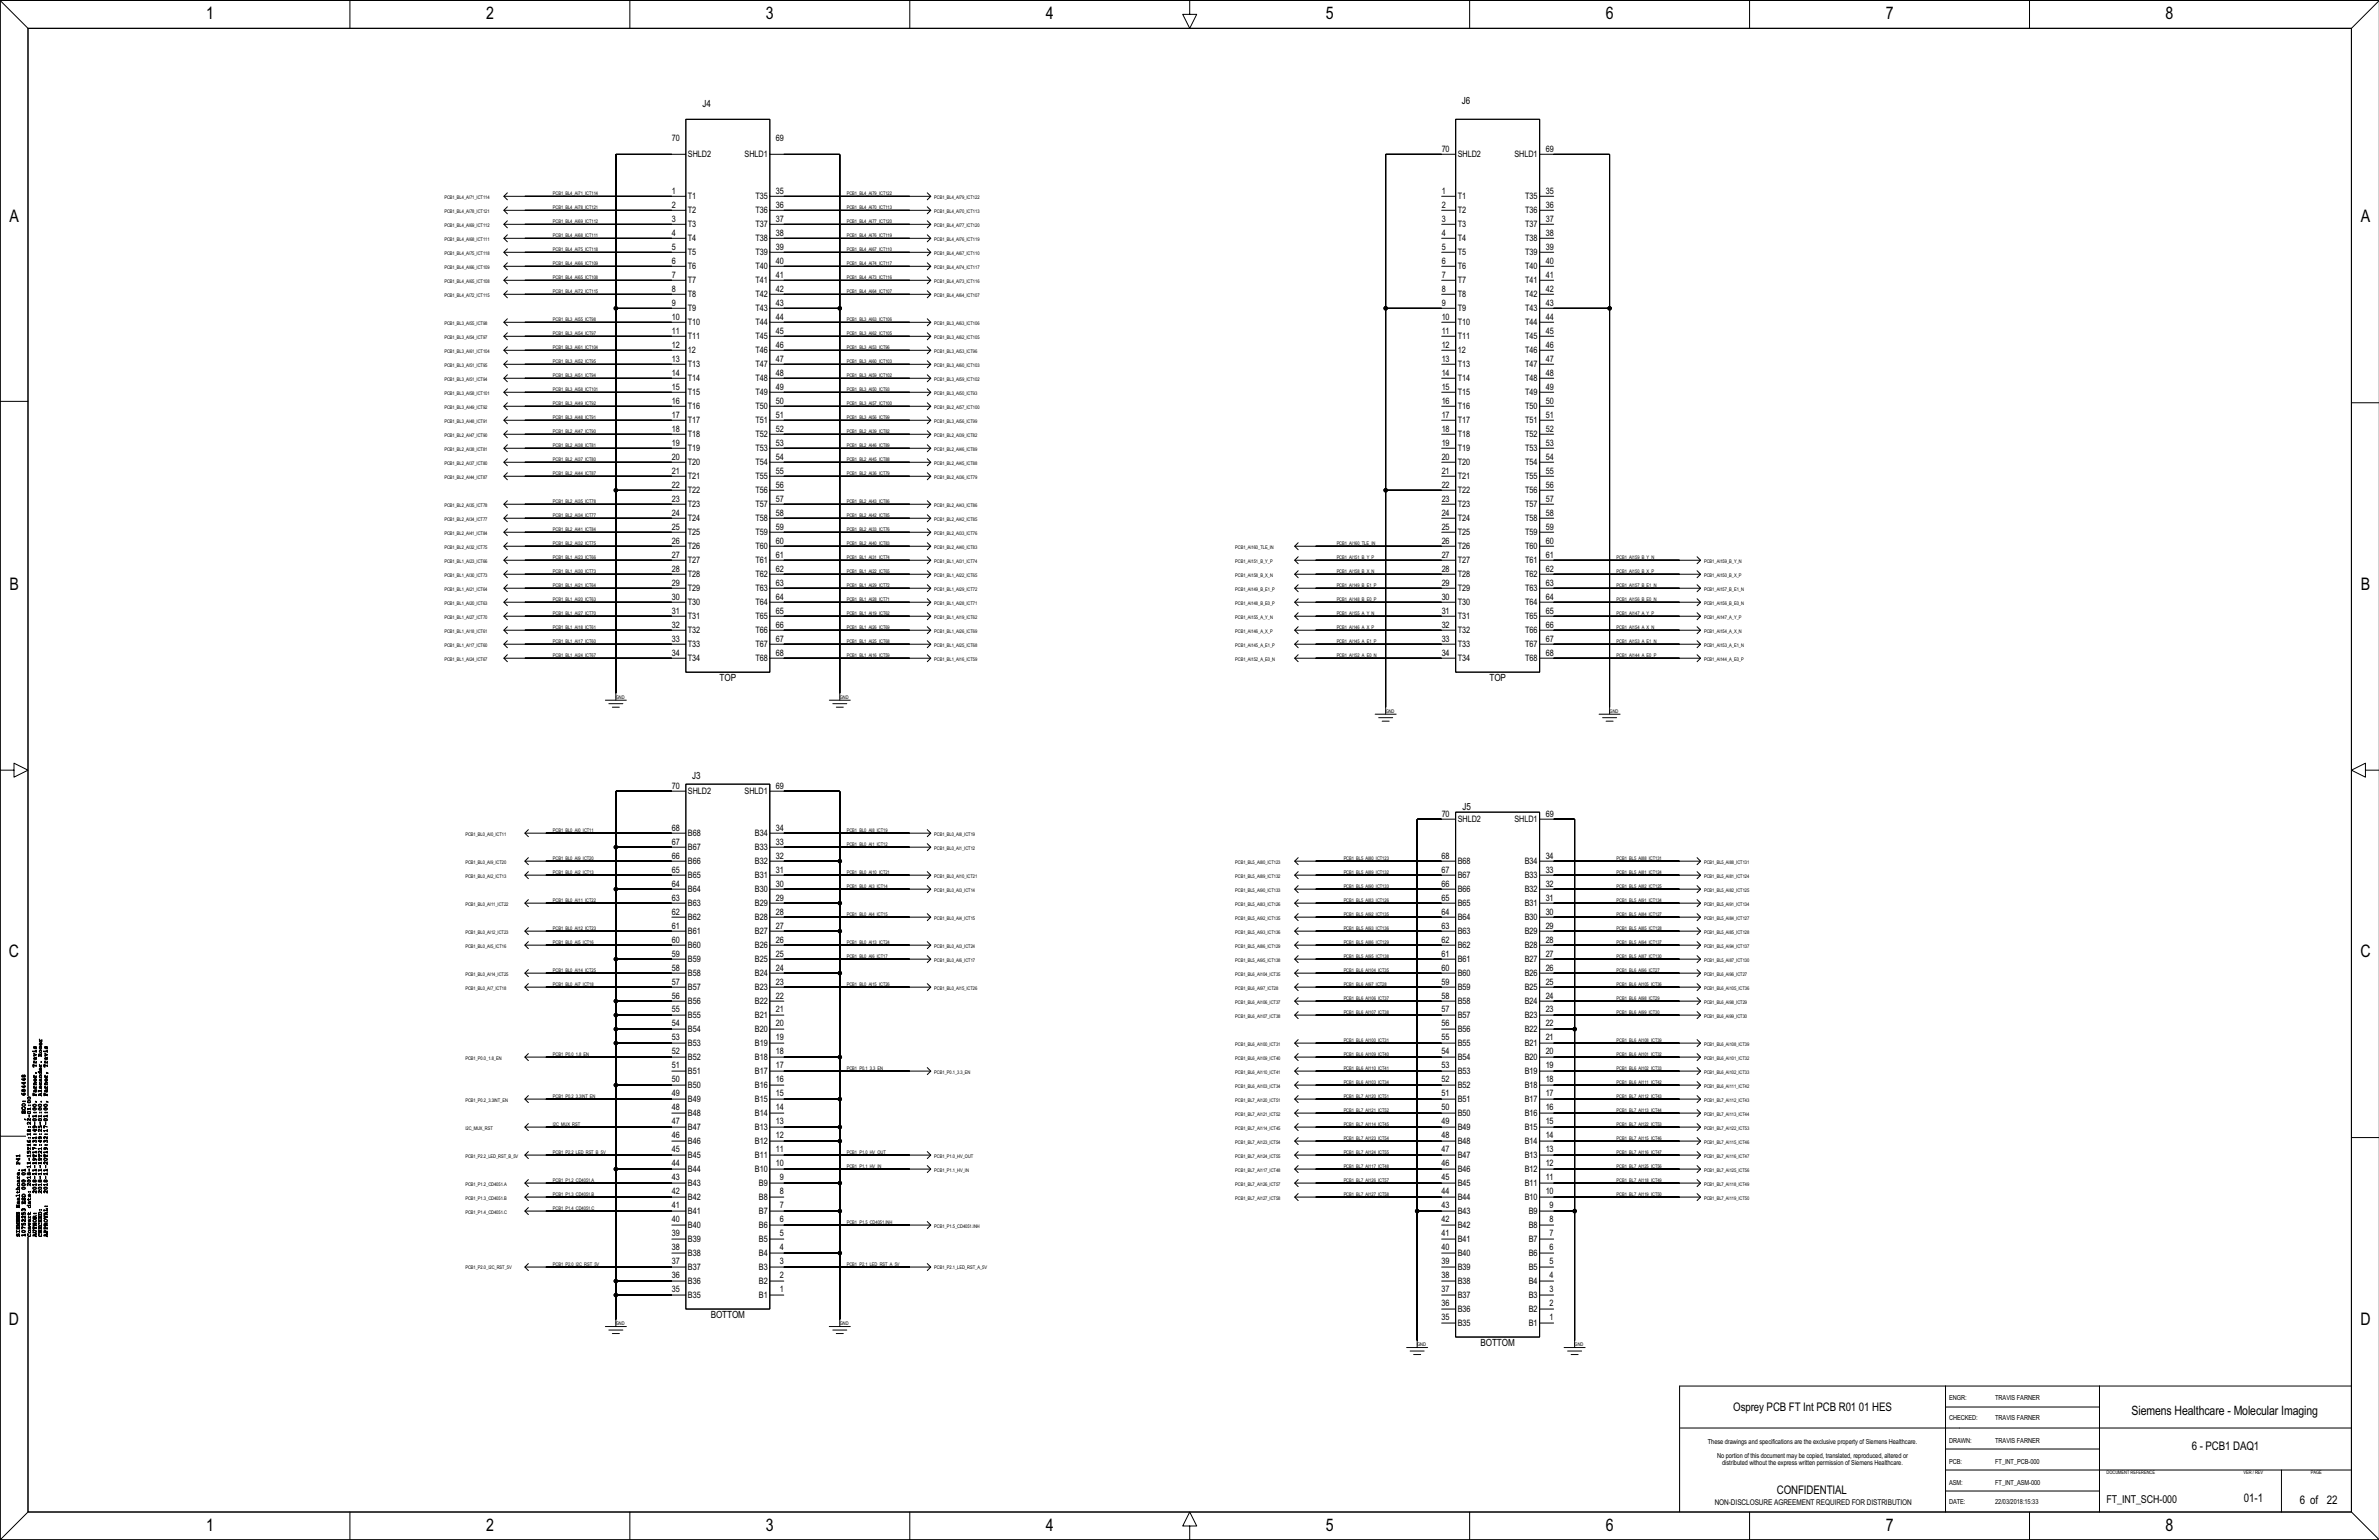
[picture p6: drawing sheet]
<svg xmlns="http://www.w3.org/2000/svg" width="863mm" height="559mm" viewBox="0 0 863 559" stroke-linecap="round" stroke-linejoin="round" font-family="sans-serif">
<defs><g id="words">
<g font-size="6.3">
<text x="74.8" y="7.1">1</text>
<text x="176.4" y="7.1">2</text>
<text x="277.9" y="7.1">3</text>
<text x="379.5" y="7.1">4</text>
<text x="481.1" y="7.1">5</text>
<text x="582.7" y="7.1">6</text>
<text x="684.2" y="7.1">7</text>
<text x="785.8" y="7.1">8</text>
<text x="3.4" y="80.7">A</text>
<text x="856.6" y="80.7">A</text>
<text x="3.4" y="214">B</text>
<text x="856.6" y="214">B</text>
<text x="3.3" y="347.3">C</text>
<text x="856.5" y="347.3">C</text>
<text x="3.3" y="480.7">D</text>
<text x="856.5" y="480.7">D</text>
<text x="74.8" y="555.6">1</text>
<text x="176.4" y="555.6">2</text>
<text x="277.9" y="555.6">3</text>
<text x="379.5" y="555.6">4</text>
<text x="481.1" y="555.6">5</text>
<text x="582.7" y="555.6">6</text>
<text x="684.2" y="555.6">7</text>
<text x="785.8" y="555.6">8</text>
</g>
<text font-size="4.7" x="773.5" y="513.6">Siemens Healthcare - Molecular Imaging</text>
<g font-size="4.3">
<text x="628.9" y="511.8">Osprey PCB FT Int PCB R01 01 HES</text>
<text x="795.3" y="526.3">6 - PCB1 DAQ1</text>
<text x="644.8" y="542">CONFIDENTIAL</text>
<text x="814.2" y="545.2">01-1</text>
<text x="834.6" y="545.7">6 of</text>
<text x="844.4" y="545.7">22</text>
</g>
<text font-size="3.9" x="764.4" y="545.2">FT_INT_SCH-000</text>
<g font-size="3.6">
<text x="255" y="38.8">J4</text>
<text x="530.5" y="37.6">J6</text>
<text x="261.1" y="247.1">TOP</text>
<text x="540.5" y="247.1">TOP</text>
<text x="251.1" y="282.6">J3</text>
<text x="530.7" y="293.9">J5</text>
<text x="257.9" y="478.2">BOTTOM</text>
<text x="537.3" y="488.3">BOTTOM</text>
</g>
<g font-size="3.2">
<text x="243.8" y="51.2">70</text>
<text x="281.5" y="51.2">69</text>
<text x="249.6" y="56.9">SHLD2</text>
<text x="270.2" y="56.9">SHLD1</text>
<text x="523.1" y="55">70</text>
<text x="529" y="56.9">SHLD2</text>
<text x="549.6" y="56.9">SHLD1</text>
<text x="560.9" y="55">69</text>
<text x="243.8" y="70.3">1</text>
<text x="281.5" y="70.3">35</text>
<text x="523.1" y="70.3">1</text>
<text x="560.9" y="70.3">35</text>
<text x="243.8" y="75.4">2</text>
<text x="249.6" y="72.2">T1</text>
<text x="249.6" y="77.3">T2</text>
<text x="274.1" y="72.2">T35</text>
<text x="274.1" y="77.3">T36</text>
<text x="281.5" y="75.4">36</text>
<text x="523.1" y="75.3">2</text>
<text x="529" y="72.2">T1</text>
<text x="529" y="77.3">T2</text>
<text x="553.5" y="72.2">T35</text>
<text x="553.5" y="77.3">T36</text>
<text x="560.9" y="75.3">36</text>
<text x="243.8" y="80.4">3</text>
<text x="249.6" y="82.3">T3</text>
<text x="274.1" y="82.3">T37</text>
<text x="281.5" y="80.4">37</text>
<text x="523.1" y="80.4">3</text>
<text x="529" y="82.3">T3</text>
<text x="553.5" y="82.3">T37</text>
<text x="560.9" y="80.4">37</text>
<text x="243.8" y="85.5">4</text>
<text x="249.6" y="87.4">T4</text>
<text x="274.1" y="87.4">T38</text>
<text x="281.5" y="85.5">38</text>
<text x="523.1" y="85.5">4</text>
<text x="529" y="87.4">T4</text>
<text x="553.5" y="87.4">T38</text>
<text x="560.9" y="85.5">38</text>
<text x="243.8" y="90.6">5</text>
<text x="243.8" y="95.7">6</text>
<text x="249.6" y="92.5">T5</text>
<text x="274.1" y="92.5">T39</text>
<text x="281.5" y="90.6">39</text>
<text x="281.5" y="95.7">40</text>
<text x="523.1" y="90.6">5</text>
<text x="523.1" y="95.7">6</text>
<text x="529" y="92.5">T5</text>
<text x="553.5" y="92.5">T39</text>
<text x="560.9" y="90.6">39</text>
<text x="560.9" y="95.7">40</text>
<text x="243.8" y="100.7">7</text>
<text x="249.6" y="97.6">T6</text>
<text x="274.1" y="97.6">T40</text>
<text x="281.5" y="100.7">41</text>
<text x="523.1" y="100.7">7</text>
<text x="529" y="97.6">T6</text>
<text x="553.5" y="97.6">T40</text>
<text x="560.9" y="100.7">41</text>
<text x="243.8" y="105.8">8</text>
<text x="249.6" y="102.7">T7</text>
<text x="249.6" y="107.7">T8</text>
<text x="274.1" y="102.6">T41</text>
<text x="274.1" y="107.7">T42</text>
<text x="281.5" y="105.8">42</text>
<text x="523.1" y="105.8">8</text>
<text x="529" y="102.6">T7</text>
<text x="529" y="107.7">T8</text>
<text x="553.5" y="102.6">T41</text>
<text x="553.5" y="107.7">T42</text>
<text x="560.9" y="105.8">42</text>
<text x="243.8" y="110.9">9</text>
<text x="249.6" y="112.8">T9</text>
<text x="274.1" y="112.8">T43</text>
<text x="281.5" y="110.9">43</text>
<text x="523.1" y="110.9">9</text>
<text x="529" y="112.8">T9</text>
<text x="553.5" y="112.8">T43</text>
<text x="560.9" y="110.9">43</text>
<text x="243.8" y="116">10</text>
<text x="249.6" y="117.9">T10</text>
<text x="274.1" y="117.9">T44</text>
<text x="281.5" y="116">44</text>
<text x="523.1" y="116">10</text>
<text x="529" y="117.9">T10</text>
<text x="553.5" y="117.9">T44</text>
<text x="560.9" y="116">44</text>
<text x="243.8" y="121.1">11</text>
<text x="249.6" y="123">T11</text>
<text x="274.1" y="123">T45</text>
<text x="281.5" y="121.1">45</text>
<text x="523.1" y="121.1">11</text>
<text x="529" y="123">T11</text>
<text x="553.5" y="123">T45</text>
<text x="560.9" y="121.1">45</text>
<text x="243.8" y="131.2">13</text>
<text x="243.8" y="126.1">12</text>
<text x="249.6" y="128">12</text>
<text x="274.1" y="128">T46</text>
<text x="281.5" y="126.1">46</text>
<text x="281.5" y="131.2">47</text>
<text x="523.1" y="131.2">13</text>
<text x="523.1" y="126.1">12</text>
<text x="529" y="128">12</text>
<text x="553.5" y="128">T46</text>
<text x="560.9" y="126.1">46</text>
<text x="560.9" y="131.2">47</text>
<text x="243.8" y="136.3">14</text>
<text x="249.6" y="133.1">T13</text>
<text x="274.1" y="133.1">T47</text>
<text x="281.5" y="136.3">48</text>
<text x="523.1" y="136.3">14</text>
<text x="529" y="133.1">T13</text>
<text x="553.5" y="133.1">T47</text>
<text x="560.9" y="136.3">48</text>
<text x="243.8" y="141.4">15</text>
<text x="249.6" y="138.2">T14</text>
<text x="249.6" y="143.3">T15</text>
<text x="274.1" y="138.2">T48</text>
<text x="274.1" y="143.3">T49</text>
<text x="281.5" y="141.4">49</text>
<text x="523.1" y="141.4">15</text>
<text x="529" y="138.2">T14</text>
<text x="529" y="143.3">T15</text>
<text x="553.5" y="138.2">T48</text>
<text x="553.5" y="143.3">T49</text>
<text x="560.9" y="141.4">49</text>
<text x="243.8" y="146.5">16</text>
<text x="249.6" y="148.4">T16</text>
<text x="274.1" y="148.4">T50</text>
<text x="281.5" y="146.5">50</text>
<text x="523.1" y="146.5">16</text>
<text x="529" y="148.4">T16</text>
<text x="553.5" y="148.4">T50</text>
<text x="560.9" y="146.5">50</text>
<text x="243.8" y="151.5">17</text>
<text x="249.6" y="153.4">T17</text>
<text x="274.1" y="153.4">T51</text>
<text x="281.5" y="151.5">51</text>
<text x="523.1" y="151.5">17</text>
<text x="529" y="153.4">T17</text>
<text x="553.5" y="153.4">T51</text>
<text x="560.9" y="151.5">51</text>
<text x="243.8" y="156.6">18</text>
<text x="243.8" y="161.7">19</text>
<text x="249.6" y="158.5">T18</text>
<text x="274.1" y="158.5">T52</text>
<text x="281.5" y="156.6">52</text>
<text x="281.5" y="161.7">53</text>
<text x="523.1" y="156.6">18</text>
<text x="523.1" y="161.7">19</text>
<text x="529" y="158.5">T18</text>
<text x="553.5" y="158.5">T52</text>
<text x="560.9" y="156.6">52</text>
<text x="560.9" y="161.7">53</text>
<text x="243.8" y="166.8">20</text>
<text x="249.6" y="163.6">T19</text>
<text x="274.1" y="163.6">T53</text>
<text x="281.5" y="166.8">54</text>
<text x="523.1" y="166.8">20</text>
<text x="529" y="163.6">T19</text>
<text x="553.5" y="163.6">T53</text>
<text x="560.9" y="166.8">54</text>
<text x="243.8" y="171.8">21</text>
<text x="249.6" y="168.7">T20</text>
<text x="249.6" y="173.8">T21</text>
<text x="274.1" y="168.7">T54</text>
<text x="274.1" y="173.8">T55</text>
<text x="281.5" y="171.8">55</text>
<text x="523.1" y="171.8">21</text>
<text x="529" y="168.7">T20</text>
<text x="529" y="173.7">T21</text>
<text x="553.5" y="168.7">T54</text>
<text x="553.5" y="173.7">T55</text>
<text x="560.9" y="171.8">55</text>
<text x="243.8" y="176.9">22</text>
<text x="249.6" y="178.8">T22</text>
<text x="274.1" y="178.8">T56</text>
<text x="281.5" y="176.9">56</text>
<text x="523.1" y="176.9">22</text>
<text x="529" y="178.8">T22</text>
<text x="553.5" y="178.8">T56</text>
<text x="560.9" y="176.9">56</text>
<text x="243.8" y="182">23</text>
<text x="249.6" y="183.9">T23</text>
<text x="274.1" y="183.9">T57</text>
<text x="281.5" y="182">57</text>
<text x="523.1" y="182">23</text>
<text x="529" y="183.9">T23</text>
<text x="553.5" y="183.9">T57</text>
<text x="560.9" y="182">57</text>
<text x="243.8" y="187.1">24</text>
<text x="249.6" y="189">T24</text>
<text x="274.1" y="189">T58</text>
<text x="281.5" y="187.1">58</text>
<text x="523.1" y="187.1">24</text>
<text x="529" y="189">T24</text>
<text x="553.5" y="189">T58</text>
<text x="560.9" y="187.1">58</text>
<text x="243.8" y="192.2">25</text>
<text x="243.8" y="197.2">26</text>
<text x="249.6" y="194.1">T25</text>
<text x="274.1" y="194.1">T59</text>
<text x="281.5" y="192.2">59</text>
<text x="281.5" y="197.2">60</text>
<text x="523.1" y="192.2">25</text>
<text x="523.1" y="197.2">26</text>
<text x="529" y="194.1">T25</text>
<text x="553.5" y="194.1">T59</text>
<text x="560.9" y="192.2">59</text>
<text x="560.9" y="197.2">60</text>
<text x="243.8" y="202.3">27</text>
<text x="249.6" y="199.2">T26</text>
<text x="274.1" y="199.1">T60</text>
<text x="281.5" y="202.3">61</text>
<text x="523.1" y="202.3">27</text>
<text x="529" y="199.1">T26</text>
<text x="553.5" y="199.1">T60</text>
<text x="560.9" y="202.3">61</text>
<text x="243.8" y="207.4">28</text>
<text x="249.6" y="204.2">T27</text>
<text x="249.6" y="209.3">T28</text>
<text x="274.1" y="204.2">T61</text>
<text x="274.1" y="209.3">T62</text>
<text x="281.5" y="207.4">62</text>
<text x="523.1" y="207.4">28</text>
<text x="529" y="204.2">T27</text>
<text x="529" y="209.3">T28</text>
<text x="553.5" y="204.2">T61</text>
<text x="553.5" y="209.3">T62</text>
<text x="560.9" y="207.4">62</text>
<text x="243.8" y="212.5">29</text>
<text x="249.6" y="214.4">T29</text>
<text x="274.1" y="214.4">T63</text>
<text x="281.5" y="212.5">63</text>
<text x="523.1" y="212.5">29</text>
<text x="529" y="214.4">T29</text>
<text x="553.5" y="214.4">T63</text>
<text x="560.9" y="212.5">63</text>
<text x="243.8" y="217.6">30</text>
<text x="249.6" y="219.5">T30</text>
<text x="274.1" y="219.5">T64</text>
<text x="281.5" y="217.6">64</text>
<text x="523.1" y="217.6">30</text>
<text x="529" y="219.5">T30</text>
<text x="553.5" y="219.5">T64</text>
<text x="560.9" y="217.6">64</text>
<text x="243.8" y="222.6">31</text>
<text x="243.8" y="227.7">32</text>
<text x="249.6" y="224.5">T31</text>
<text x="274.1" y="224.5">T65</text>
<text x="281.5" y="222.6">65</text>
<text x="281.5" y="227.7">66</text>
<text x="523.1" y="222.6">31</text>
<text x="523.1" y="227.7">32</text>
<text x="529" y="224.5">T31</text>
<text x="553.5" y="224.5">T65</text>
<text x="560.9" y="222.6">65</text>
<text x="560.9" y="227.7">66</text>
<text x="243.8" y="232.8">33</text>
<text x="249.6" y="229.6">T32</text>
<text x="274.1" y="229.6">T66</text>
<text x="281.5" y="232.8">67</text>
<text x="523.1" y="232.8">33</text>
<text x="529" y="229.6">T32</text>
<text x="553.5" y="229.6">T66</text>
<text x="560.9" y="232.8">67</text>
<text x="243.8" y="237.9">34</text>
<text x="249.6" y="234.7">T33</text>
<text x="249.6" y="239.8">T34</text>
<text x="274.1" y="234.7">T67</text>
<text x="274.1" y="239.8">T68</text>
<text x="281.5" y="237.9">68</text>
<text x="523.1" y="237.9">34</text>
<text x="529" y="234.7">T33</text>
<text x="529" y="239.8">T34</text>
<text x="553.5" y="234.7">T67</text>
<text x="553.5" y="239.8">T68</text>
<text x="560.9" y="237.9">68</text>
<text x="243.8" y="286.1">70</text>
<text x="281.5" y="286.1">69</text>
<text x="249.6" y="288">SHLD2</text>
<text x="270.2" y="288">SHLD1</text>
<text x="523.1" y="296.3">70</text>
<text x="529" y="298.2">SHLD2</text>
<text x="549.5" y="298.2">SHLD1</text>
<text x="560.9" y="296.3">69</text>
<text x="243.8" y="301.4">68</text>
<text x="249.6" y="303.3">B68</text>
<text x="274" y="303.3">B34</text>
<text x="281.5" y="301.4">34</text>
<text x="243.8" y="306.4">67</text>
<text x="243.8" y="311.5">66</text>
<text x="249.6" y="308.4">B67</text>
<text x="274" y="308.3">B33</text>
<text x="281.5" y="306.4">33</text>
<text x="281.5" y="311.5">32</text>
<text x="523.1" y="311.5">68</text>
<text x="560.9" y="311.5">34</text>
<text x="243.8" y="316.6">65</text>
<text x="249.6" y="313.4">B66</text>
<text x="274" y="313.4">B32</text>
<text x="281.5" y="316.6">31</text>
<text x="523.1" y="316.6">67</text>
<text x="529" y="313.4">B68</text>
<text x="553.3" y="313.4">B34</text>
<text x="560.9" y="316.6">33</text>
<text x="243.8" y="321.7">64</text>
<text x="249.6" y="318.5">B65</text>
<text x="249.6" y="323.6">B64</text>
<text x="274" y="318.5">B31</text>
<text x="274" y="323.6">B30</text>
<text x="281.5" y="321.7">30</text>
<text x="523.1" y="321.7">66</text>
<text x="529" y="323.6">B66</text>
<text x="529" y="318.5">B67</text>
<text x="553.3" y="323.6">B32</text>
<text x="553.3" y="318.5">B33</text>
<text x="560.9" y="321.7">32</text>
<text x="243.8" y="326.8">63</text>
<text x="249.6" y="328.7">B63</text>
<text x="274" y="328.7">B29</text>
<text x="281.5" y="326.8">29</text>
<text x="523.1" y="326.8">65</text>
<text x="529" y="328.7">B65</text>
<text x="553.3" y="328.7">B31</text>
<text x="560.9" y="326.8">31</text>
<text x="243.8" y="331.8">62</text>
<text x="249.6" y="333.7">B62</text>
<text x="274" y="333.7">B28</text>
<text x="281.5" y="331.8">28</text>
<text x="523.1" y="331.8">64</text>
<text x="529" y="333.7">B64</text>
<text x="553.3" y="333.7">B30</text>
<text x="560.9" y="331.8">30</text>
<text x="243.8" y="336.9">61</text>
<text x="243.8" y="342">60</text>
<text x="249.6" y="338.8">B61</text>
<text x="274" y="338.8">B27</text>
<text x="281.5" y="336.9">27</text>
<text x="281.5" y="342">26</text>
<text x="523.1" y="342">62</text>
<text x="523.1" y="336.9">63</text>
<text x="529" y="338.8">B63</text>
<text x="553.3" y="338.8">B29</text>
<text x="560.9" y="342">28</text>
<text x="560.9" y="336.9">29</text>
<text x="243.8" y="347.1">59</text>
<text x="249.6" y="343.9">B60</text>
<text x="274" y="343.9">B26</text>
<text x="281.5" y="347.1">25</text>
<text x="523.1" y="347.1">61</text>
<text x="529" y="343.9">B62</text>
<text x="553.3" y="343.9">B28</text>
<text x="560.9" y="347.1">27</text>
<text x="243.8" y="352.2">58</text>
<text x="249.6" y="349">B59</text>
<text x="274" y="349">B25</text>
<text x="281.5" y="352.2">24</text>
<text x="523.1" y="352.2">60</text>
<text x="529" y="349">B61</text>
<text x="553.3" y="349">B27</text>
<text x="560.9" y="352.2">26</text>
<text x="243.8" y="357.2">57</text>
<text x="249.6" y="354.1">B58</text>
<text x="249.6" y="359.1">B57</text>
<text x="274" y="354.1">B24</text>
<text x="274" y="359.1">B23</text>
<text x="281.5" y="357.2">23</text>
<text x="523.1" y="357.2">59</text>
<text x="529" y="359.1">B59</text>
<text x="529" y="354.1">B60</text>
<text x="553.3" y="359.1">B25</text>
<text x="553.3" y="354.1">B26</text>
<text x="560.9" y="357.2">25</text>
<text x="243.8" y="362.3">56</text>
<text x="249.6" y="364.2">B56</text>
<text x="274" y="364.2">B22</text>
<text x="281.5" y="362.3">22</text>
<text x="523.1" y="362.3">58</text>
<text x="529" y="364.2">B58</text>
<text x="553.3" y="364.2">B24</text>
<text x="560.9" y="362.3">24</text>
<text x="243.8" y="367.4">55</text>
<text x="249.6" y="369.3">B55</text>
<text x="274" y="369.3">B21</text>
<text x="281.5" y="367.4">21</text>
<text x="523.1" y="367.4">57</text>
<text x="529" y="369.3">B57</text>
<text x="553.3" y="369.3">B23</text>
<text x="560.9" y="367.4">23</text>
<text x="243.8" y="372.5">54</text>
<text x="243.8" y="377.6">53</text>
<text x="249.6" y="374.4">B54</text>
<text x="274" y="374.4">B20</text>
<text x="281.5" y="372.5">20</text>
<text x="281.5" y="377.6">19</text>
<text x="523.1" y="377.6">55</text>
<text x="523.1" y="372.5">56</text>
<text x="529" y="374.4">B56</text>
<text x="553.3" y="374.4">B22</text>
<text x="560.9" y="377.6">21</text>
<text x="560.9" y="372.5">22</text>
<text x="243.8" y="382.6">52</text>
<text x="249.6" y="379.5">B53</text>
<text x="274" y="379.5">B19</text>
<text x="281.5" y="382.6">18</text>
<text x="523.1" y="382.6">54</text>
<text x="529" y="379.5">B55</text>
<text x="553.3" y="379.5">B21</text>
<text x="560.9" y="382.6">20</text>
<text x="243.8" y="387.7">51</text>
<text x="249.6" y="384.5">B52</text>
<text x="249.6" y="389.6">B51</text>
<text x="274" y="384.5">B18</text>
<text x="274" y="389.6">B17</text>
<text x="281.5" y="387.7">17</text>
<text x="523.1" y="387.7">53</text>
<text x="529" y="389.6">B53</text>
<text x="529" y="384.5">B54</text>
<text x="553.3" y="389.6">B19</text>
<text x="553.3" y="384.5">B20</text>
<text x="560.9" y="387.7">19</text>
<text x="243.8" y="392.8">50</text>
<text x="249.6" y="394.7">B50</text>
<text x="274" y="394.7">B16</text>
<text x="281.5" y="392.8">16</text>
<text x="523.1" y="392.8">52</text>
<text x="529" y="394.7">B52</text>
<text x="553.3" y="394.7">B18</text>
<text x="560.9" y="392.8">18</text>
<text x="243.8" y="397.9">49</text>
<text x="249.6" y="399.8">B49</text>
<text x="274" y="399.8">B15</text>
<text x="281.5" y="397.9">15</text>
<text x="523.1" y="397.9">51</text>
<text x="529" y="399.8">B51</text>
<text x="553.3" y="399.8">B17</text>
<text x="560.9" y="397.9">17</text>
<text x="243.8" y="402.9">48</text>
<text x="249.6" y="404.8">B48</text>
<text x="274" y="404.8">B14</text>
<text x="281.5" y="402.9">14</text>
<text x="523.1" y="402.9">50</text>
<text x="529" y="404.8">B50</text>
<text x="553.3" y="404.8">B16</text>
<text x="560.9" y="402.9">16</text>
<text x="243.8" y="408">47</text>
<text x="243.8" y="413.1">46</text>
<text x="249.6" y="409.9">B47</text>
<text x="274" y="409.9">B13</text>
<text x="281.5" y="408">13</text>
<text x="281.5" y="413.1">12</text>
<text x="523.1" y="413.1">48</text>
<text x="523.1" y="408">49</text>
<text x="529" y="409.9">B49</text>
<text x="553.3" y="409.9">B15</text>
<text x="560.9" y="413.1">14</text>
<text x="560.9" y="408">15</text>
<text x="243.8" y="418.2">45</text>
<text x="249.6" y="415">B46</text>
<text x="274" y="415">B12</text>
<text x="281.5" y="418.2">11</text>
<text x="523.1" y="418.2">47</text>
<text x="529" y="415">B48</text>
<text x="553.3" y="415">B14</text>
<text x="560.9" y="418.2">13</text>
<text x="243.8" y="423.3">44</text>
<text x="249.6" y="420.1">B45</text>
<text x="249.6" y="425.2">B44</text>
<text x="274" y="420.1">B11</text>
<text x="274" y="425.2">B10</text>
<text x="281.5" y="423.3">10</text>
<text x="523.1" y="423.3">46</text>
<text x="529" y="425.2">B46</text>
<text x="529" y="420.1">B47</text>
<text x="553.3" y="425.2">B12</text>
<text x="553.3" y="420.1">B13</text>
<text x="560.9" y="423.3">12</text>
<text x="243.8" y="428.3">43</text>
<text x="249.6" y="430.2">B43</text>
<text x="275.4" y="430.2">B9</text>
<text x="283" y="428.3">9</text>
<text x="523.1" y="428.3">45</text>
<text x="529" y="430.2">B45</text>
<text x="553.3" y="430.2">B11</text>
<text x="560.9" y="428.3">11</text>
<text x="243.8" y="433.4">42</text>
<text x="249.6" y="435.3">B42</text>
<text x="275.4" y="435.3">B8</text>
<text x="283" y="433.4">8</text>
<text x="523.1" y="433.4">44</text>
<text x="529" y="435.3">B44</text>
<text x="553.3" y="435.3">B10</text>
<text x="560.9" y="433.4">10</text>
<text x="243.8" y="438.5">41</text>
<text x="243.8" y="443.6">40</text>
<text x="249.6" y="440.4">B41</text>
<text x="275.4" y="440.4">B7</text>
<text x="283" y="438.5">7</text>
<text x="283" y="443.6">6</text>
<text x="523.1" y="443.6">42</text>
<text x="523.1" y="438.5">43</text>
<text x="529" y="440.4">B43</text>
<text x="554.7" y="440.4">B9</text>
<text x="562.3" y="443.6">8</text>
<text x="562.3" y="438.5">9</text>
<text x="243.8" y="448.7">39</text>
<text x="249.6" y="445.5">B40</text>
<text x="275.4" y="445.5">B6</text>
<text x="283" y="448.7">5</text>
<text x="523.1" y="448.7">41</text>
<text x="529" y="445.5">B42</text>
<text x="554.7" y="445.5">B8</text>
<text x="562.3" y="448.7">7</text>
<text x="243.8" y="453.7">38</text>
<text x="249.6" y="450.6">B39</text>
<text x="249.6" y="455.6">B38</text>
<text x="275.4" y="450.6">B5</text>
<text x="275.4" y="455.6">B4</text>
<text x="283" y="453.7">4</text>
<text x="523.1" y="453.7">40</text>
<text x="529" y="455.6">B40</text>
<text x="529" y="450.6">B41</text>
<text x="554.7" y="455.6">B6</text>
<text x="554.7" y="450.6">B7</text>
<text x="562.3" y="453.7">6</text>
<text x="243.8" y="458.8">37</text>
<text x="249.6" y="460.7">B37</text>
<text x="275.4" y="460.7">B3</text>
<text x="283" y="458.8">3</text>
<text x="523.1" y="458.8">39</text>
<text x="529" y="460.7">B39</text>
<text x="554.7" y="460.7">B5</text>
<text x="562.3" y="458.8">5</text>
<text x="243.8" y="463.9">36</text>
<text x="249.6" y="465.8">B36</text>
<text x="275.4" y="465.8">B2</text>
<text x="283" y="463.9">2</text>
<text x="523.1" y="463.9">38</text>
<text x="529" y="465.8">B38</text>
<text x="554.7" y="465.8">B4</text>
<text x="562.3" y="463.9">4</text>
<text x="243.8" y="469">35</text>
<text x="249.6" y="470.9">B35</text>
<text x="275.4" y="470.9">B1</text>
<text x="283" y="469">1</text>
<text x="523.1" y="469">37</text>
<text x="529" y="470.9">B37</text>
<text x="554.7" y="470.9">B3</text>
<text x="562.3" y="469">3</text>
<text x="523.1" y="479.1">35</text>
<text x="523.1" y="474">36</text>
<text x="529" y="476">B36</text>
<text x="554.7" y="476">B2</text>
<text x="562.3" y="479.1">1</text>
<text x="562.3" y="474">2</text>
<text x="529" y="481">B35</text>
<text x="554.7" y="481">B1</text>
</g>
<text font-size="2.9" x="622.2" y="546.2">NON-DISCLOSURE AGREEMENT REQUIRED FOR DISTRIBUTION</text>
<g font-size="2.5">
<text x="707.2" y="508">ENGR:</text>
<text x="724" y="508">TRAVIS FARNER</text>
<text x="707.2" y="515.4">CHECKED:</text>
<text x="724" y="515.4">TRAVIS FARNER</text>
<text x="619.7" y="524">These drawings and specifications are the exclusive property of Siemens Healthcare.</text>
<text x="707.2" y="523.5">DRAWN:</text>
<text x="724" y="523.5">TRAVIS FARNER</text>
<text x="623.1" y="529.1">No portion of this document may be copied, translated, reproduced, altered or</text>
<text x="624.9" y="531.6">distributed without the express written permission of Siemens Healthcare.</text>
<text x="707.2" y="531.1">PCB:</text>
<text x="724" y="531.1">FT_INT_PCB-000</text>
<text x="707.2" y="538.7">ASM:</text>
<text x="724" y="538.7">FT_INT_ASM-000</text>
<text x="707.2" y="545.8">DATE:</text>
<text x="724" y="545.8">22/03/2018:15:33</text>
</g>
<g font-size="1.8">
<text x="200.6" y="70.8">PCB1_BL4_AI71_ICT114</text>
<text x="307.3" y="70.8">PCB1_BL4_AI79_ICT122</text>
<text x="161.3" y="72.1">PCB1_BL4_AI71_ICT114</text>
<text x="161.3" y="77.2">PCB1_BL4_AI78_ICT121</text>
<text x="200.6" y="75.9">PCB1_BL4_AI78_ICT121</text>
<text x="307.3" y="75.9">PCB1_BL4_AI70_ICT113</text>
<text x="339" y="72.1">PCB1_BL4_AI79_ICT122</text>
<text x="339" y="77.2">PCB1_BL4_AI70_ICT113</text>
<text x="161.3" y="82.3">PCB1_BL4_AI69_ICT112</text>
<text x="200.6" y="81">PCB1_BL4_AI69_ICT112</text>
<text x="307.3" y="81">PCB1_BL4_AI77_ICT120</text>
<text x="339" y="82.3">PCB1_BL4_AI77_ICT120</text>
<text x="161.3" y="87.4">PCB1_BL4_AI68_ICT111</text>
<text x="200.6" y="86.1">PCB1_BL4_AI68_ICT111</text>
<text x="307.3" y="86.1">PCB1_BL4_AI76_ICT119</text>
<text x="339" y="87.4">PCB1_BL4_AI76_ICT119</text>
<text x="161.3" y="92.4">PCB1_BL4_AI75_ICT118</text>
<text x="200.6" y="91.2">PCB1_BL4_AI75_ICT118</text>
<text x="307.3" y="91.2">PCB1_BL4_AI67_ICT110</text>
<text x="339" y="92.4">PCB1_BL4_AI67_ICT110</text>
<text x="161.3" y="97.5">PCB1_BL4_AI66_ICT109</text>
<text x="200.6" y="96.2">PCB1_BL4_AI66_ICT109</text>
<text x="200.6" y="101.3">PCB1_BL4_AI65_ICT108</text>
<text x="307.3" y="101.3">PCB1_BL4_AI73_ICT116</text>
<text x="307.3" y="96.2">PCB1_BL4_AI74_ICT117</text>
<text x="339" y="97.5">PCB1_BL4_AI74_ICT117</text>
<text x="161.3" y="102.6">PCB1_BL4_AI65_ICT108</text>
<text x="161.3" y="107.7">PCB1_BL4_AI72_ICT115</text>
<text x="200.6" y="106.4">PCB1_BL4_AI72_ICT115</text>
<text x="307.3" y="106.4">PCB1_BL4_AI64_ICT107</text>
<text x="339" y="102.6">PCB1_BL4_AI73_ICT116</text>
<text x="339" y="107.7">PCB1_BL4_AI64_ICT107</text>
<text x="161.3" y="117.8">PCB1_BL3_AI55_ICT98</text>
<text x="200.6" y="116.6">PCB1_BL3_AI55_ICT98</text>
<text x="307.3" y="116.6">PCB1_BL3_AI63_ICT106</text>
<text x="339" y="117.8">PCB1_BL3_AI63_ICT106</text>
<text x="161.3" y="122.9">PCB1_BL3_AI54_ICT97</text>
<text x="200.6" y="121.6">PCB1_BL3_AI54_ICT97</text>
<text x="307.3" y="121.6">PCB1_BL3_AI62_ICT105</text>
<text x="339" y="122.9">PCB1_BL3_AI62_ICT105</text>
<text x="161.3" y="128">PCB1_BL3_AI61_ICT104</text>
<text x="200.6" y="126.7">PCB1_BL3_AI61_ICT104</text>
<text x="200.6" y="131.8">PCB1_BL3_AI52_ICT95</text>
<text x="307.3" y="131.8">PCB1_BL3_AI60_ICT103</text>
<text x="307.3" y="126.7">PCB1_BL3_AI53_ICT96</text>
<text x="339" y="128">PCB1_BL3_AI53_ICT96</text>
<text x="161.3" y="133.1">PCB1_BL3_AI51_ICT95</text>
<text x="200.6" y="136.9">PCB1_BL3_AI51_ICT94</text>
<text x="307.3" y="136.9">PCB1_BL3_AI59_ICT102</text>
<text x="339" y="133.1">PCB1_BL3_AI60_ICT103</text>
<text x="161.3" y="138.1">PCB1_BL3_AI51_ICT94</text>
<text x="161.3" y="143.2">PCB1_BL3_AI58_ICT101</text>
<text x="200.6" y="142">PCB1_BL3_AI58_ICT101</text>
<text x="307.3" y="142">PCB1_BL3_AI50_ICT93</text>
<text x="339" y="138.1">PCB1_BL3_AI59_ICT102</text>
<text x="339" y="143.2">PCB1_BL3_AI50_ICT93</text>
<text x="161.3" y="148.3">PCB1_BL3_AI49_ICT92</text>
<text x="200.6" y="147">PCB1_BL3_AI49_ICT92</text>
<text x="307.3" y="147">PCB1_BL3_AI57_ICT100</text>
<text x="339" y="148.3">PCB1_BL2_AI57_ICT100</text>
<text x="161.3" y="153.4">PCB1_BL3_AI48_ICT91</text>
<text x="200.6" y="152.1">PCB1_BL3_AI48_ICT91</text>
<text x="307.3" y="152.1">PCB1_BL3_AI56_ICT99</text>
<text x="339" y="153.4">PCB1_BL3_AI56_ICT99</text>
<text x="161.3" y="158.5">PCB1_BL2_AI47_ICT90</text>
<text x="200.6" y="157.2">PCB1_BL2_AI47_ICT90</text>
<text x="307.3" y="157.2">PCB1_BL2_AI39_ICT82</text>
<text x="339" y="158.5">PCB1_BL2_AI39_ICT82</text>
<text x="161.3" y="163.5">PCB1_BL2_AI38_ICT81</text>
<text x="200.6" y="162.3">PCB1_BL2_AI38_ICT81</text>
<text x="200.6" y="167.3">PCB1_BL2_AI37_ICT80</text>
<text x="307.3" y="162.3">PCB1_BL2_AI46_ICT89</text>
<text x="307.3" y="167.3">PCB1_BL2_AI45_ICT88</text>
<text x="339" y="163.5">PCB1_BL2_AI46_ICT89</text>
<text x="161.3" y="168.6">PCB1_BL2_AI37_ICT80</text>
<text x="161.3" y="173.7">PCB1_BL2_AI44_ICT87</text>
<text x="200.6" y="172.4">PCB1_BL2_AI44_ICT87</text>
<text x="307.3" y="172.4">PCB1_BL2_AI36_ICT79</text>
<text x="339" y="168.6">PCB1_BL2_AI45_ICT88</text>
<text x="339" y="173.7">PCB1_BL2_AI36_ICT79</text>
<text x="161.3" y="183.9">PCB1_BL2_AI35_ICT78</text>
<text x="200.6" y="182.6">PCB1_BL2_AI35_ICT78</text>
<text x="307.3" y="182.6">PCB1_BL2_AI43_ICT86</text>
<text x="339" y="183.9">PCB1_BL2_AI43_ICT86</text>
<text x="161.3" y="188.9">PCB1_BL2_AI34_ICT77</text>
<text x="200.6" y="187.7">PCB1_BL2_AI34_ICT77</text>
<text x="307.3" y="187.7">PCB1_BL2_AI42_ICT85</text>
<text x="339" y="188.9">PCB1_BL2_AI42_ICT85</text>
<text x="161.3" y="194">PCB1_BL2_AI41_ICT84</text>
<text x="200.6" y="192.7">PCB1_BL2_AI41_ICT84</text>
<text x="200.6" y="197.8">PCB1_BL2_AI32_ICT75</text>
<text x="307.3" y="192.7">PCB1_BL2_AI33_ICT76</text>
<text x="307.3" y="197.8">PCB1_BL2_AI40_ICT83</text>
<text x="339" y="194">PCB1_BL2_AI33_ICT76</text>
<text x="485" y="197.8">PCB1_AI160_TLE_IN</text>
<text x="161.3" y="199.1">PCB1_BL2_AI32_ICT75</text>
<text x="200.6" y="202.9">PCB1_BL1_AI23_ICT66</text>
<text x="307.3" y="202.9">PCB1_BL1_AI31_ICT74</text>
<text x="339" y="199.1">PCB1_BL2_AI40_ICT83</text>
<text x="448.2" y="199.1">PCB1_AI160_TLE_IN</text>
<text x="485" y="202.9">PCB1_AI151_B_Y_P</text>
<text x="586.6" y="202.9">PCB1_AI159_B_Y_N</text>
<text x="161.3" y="204.2">PCB1_BL1_AI23_ICT66</text>
<text x="161.3" y="209.2">PCB1_BL1_AI30_ICT73</text>
<text x="200.6" y="208">PCB1_BL1_AI30_ICT73</text>
<text x="307.3" y="208">PCB1_BL1_AI22_ICT65</text>
<text x="339" y="204.2">PCB1_BL1_AI31_ICT74</text>
<text x="339" y="209.2">PCB1_BL1_AI22_ICT65</text>
<text x="448.2" y="204.2">PCB1_AI151_B_Y_P</text>
<text x="448.2" y="209.2">PCB1_AI158_B_X_N</text>
<text x="485" y="208">PCB1_AI158_B_X_N</text>
<text x="586.6" y="208">PCB1_AI150_B_X_P</text>
<text x="618.3" y="204.2">PCB1_AI159_B_Y_N</text>
<text x="618.3" y="209.2">PCB1_AI150_B_X_P</text>
<text x="161.3" y="214.3">PCB1_BL1_AI21_ICT64</text>
<text x="200.6" y="213.1">PCB1_BL1_AI21_ICT64</text>
<text x="307.3" y="213.1">PCB1_BL1_AI29_ICT72</text>
<text x="339" y="214.3">PCB1_BL1_AI29_ICT72</text>
<text x="448.2" y="214.3">PCB1_AI149_B_E1_P</text>
<text x="485" y="213.1">PCB1_AI149_B_E1_P</text>
<text x="586.6" y="213.1">PCB1_AI157_B_E1_N</text>
<text x="618.3" y="214.3">PCB1_AI157_B_E1_N</text>
<text x="161.3" y="219.4">PCB1_BL1_AI20_ICT63</text>
<text x="200.6" y="218.1">PCB1_BL1_AI20_ICT63</text>
<text x="307.3" y="218.1">PCB1_BL1_AI28_ICT71</text>
<text x="339" y="219.4">PCB1_BL1_AI28_ICT71</text>
<text x="448.2" y="219.4">PCB1_AI148_B_E0_P</text>
<text x="485" y="218.1">PCB1_AI148_B_E0_P</text>
<text x="586.6" y="218.1">PCB1_AI156_B_E0_N</text>
<text x="618.3" y="219.4">PCB1_AI156_B_E0_N</text>
<text x="161.3" y="224.5">PCB1_BL1_AI27_ICT70</text>
<text x="200.6" y="223.2">PCB1_BL1_AI27_ICT70</text>
<text x="307.3" y="223.2">PCB1_BL1_AI19_ICT62</text>
<text x="339" y="224.5">PCB1_BL1_AI19_ICT62</text>
<text x="448.2" y="224.5">PCB1_AI155_A_Y_N</text>
<text x="485" y="223.2">PCB1_AI155_A_Y_N</text>
<text x="586.6" y="223.2">PCB1_AI147_A_Y_P</text>
<text x="618.3" y="224.5">PCB1_AI147_A_Y_P</text>
<text x="161.3" y="229.6">PCB1_BL1_AI18_ICT61</text>
<text x="200.6" y="228.3">PCB1_BL1_AI18_ICT61</text>
<text x="200.6" y="233.4">PCB1_BL1_AI17_ICT60</text>
<text x="307.3" y="233.4">PCB1_BL1_AI25_ICT68</text>
<text x="307.3" y="228.3">PCB1_BL1_AI26_ICT69</text>
<text x="339" y="229.6">PCB1_BL1_AI26_ICT69</text>
<text x="448.2" y="229.6">PCB1_AI146_A_X_P</text>
<text x="485" y="228.3">PCB1_AI146_A_X_P</text>
<text x="485" y="233.4">PCB1_AI145_A_E1_P</text>
<text x="586.6" y="233.4">PCB1_AI153_A_E1_N</text>
<text x="586.6" y="228.3">PCB1_AI154_A_X_N</text>
<text x="618.3" y="229.6">PCB1_AI154_A_X_N</text>
<text x="161.3" y="234.6">PCB1_BL1_AI17_ICT60</text>
<text x="161.3" y="239.7">PCB1_BL1_AI24_ICT67</text>
<text x="200.6" y="238.4">PCB1_BL1_AI24_ICT67</text>
<text x="307.3" y="238.4">PCB1_BL1_AI16_ICT59</text>
<text x="339" y="234.6">PCB1_BL1_AI25_ICT68</text>
<text x="339" y="239.7">PCB1_BL1_AI16_ICT59</text>
<text x="448.2" y="234.6">PCB1_AI145_A_E1_P</text>
<text x="448.2" y="239.7">PCB1_AI152_A_E0_N</text>
<text x="485" y="238.4">PCB1_AI152_A_E0_N</text>
<text x="586.6" y="238.4">PCB1_AI144_A_E0_P</text>
<text x="618.3" y="234.6">PCB1_AI153_A_E1_N</text>
<text x="618.3" y="239.7">PCB1_AI144_A_E0_P</text>
<text x="223.5" y="253.7">GND</text>
<text x="304.7" y="253.7">GND</text>
<text x="502.8" y="258.8">GND</text>
<text x="584.1" y="258.8">GND</text>
<text x="168.9" y="303.2">PCB1_BL0_AI0_ICT11</text>
<text x="200.6" y="301.9">PCB1_BL0_AI0_ICT11</text>
<text x="307.3" y="301.9">PCB1_BL0_AI8_ICT19</text>
<text x="339" y="303.2">PCB1_BL0_AI8_ICT19</text>
<text x="307.3" y="307">PCB1_BL0_AI1_ICT12</text>
<text x="339" y="308.3">PCB1_BL0_AI1_ICT12</text>
<text x="168.9" y="313.4">PCB1_BL0_AI9_ICT20</text>
<text x="200.6" y="317.2">PCB1_BL0_AI2_ICT13</text>
<text x="200.6" y="312.1">PCB1_BL0_AI9_ICT20</text>
<text x="307.3" y="317.2">PCB1_BL0_AI10_ICT21</text>
<text x="448.2" y="313.4">PCB1_BL5_AI80_ICT123</text>
<text x="487.6" y="312.1">PCB1_BL5_AI80_ICT123</text>
<text x="487.6" y="317.2">PCB1_BL5_AI89_ICT132</text>
<text x="586.6" y="317.2">PCB1_BL5_AI81_ICT124</text>
<text x="586.6" y="312.1">PCB1_BL5_AI88_ICT131</text>
<text x="618.3" y="313.4">PCB1_BL5_AI88_ICT131</text>
<text x="168.9" y="318.4">PCB1_BL0_AI2_ICT13</text>
<text x="307.3" y="322.2">PCB1_BL0_AI3_ICT14</text>
<text x="339" y="318.4">PCB1_BL0_AI10_ICT21</text>
<text x="339" y="323.5">PCB1_BL0_AI3_ICT14</text>
<text x="448.2" y="318.4">PCB1_BL5_AI89_ICT132</text>
<text x="448.2" y="323.5">PCB1_BL5_AI90_ICT133</text>
<text x="487.6" y="322.2">PCB1_BL5_AI90_ICT133</text>
<text x="586.6" y="322.2">PCB1_BL5_AI82_ICT125</text>
<text x="618.3" y="318.4">PCB1_BL5_AI81_ICT124</text>
<text x="618.3" y="323.5">PCB1_BL5_AI82_ICT125</text>
<text x="168.9" y="328.6">PCB1_BL0_AI11_ICT22</text>
<text x="200.6" y="327.3">PCB1_BL0_AI11_ICT22</text>
<text x="448.2" y="328.6">PCB1_BL5_AI83_ICT126</text>
<text x="487.6" y="327.3">PCB1_BL5_AI83_ICT126</text>
<text x="586.6" y="327.3">PCB1_BL5_AI91_ICT134</text>
<text x="618.3" y="328.6">PCB1_BL5_AI91_ICT134</text>
<text x="307.3" y="332.4">PCB1_BL0_AI4_ICT15</text>
<text x="339" y="333.7">PCB1_BL0_AI4_ICT15</text>
<text x="448.2" y="333.7">PCB1_BL5_AI92_ICT135</text>
<text x="487.6" y="332.4">PCB1_BL5_AI92_ICT135</text>
<text x="586.6" y="332.4">PCB1_BL5_AI84_ICT127</text>
<text x="618.3" y="333.7">PCB1_BL5_AI84_ICT127</text>
<text x="168.9" y="338.8">PCB1_BL0_AI12_ICT23</text>
<text x="200.6" y="337.5">PCB1_BL0_AI12_ICT23</text>
<text x="448.2" y="338.8">PCB1_BL5_AI93_ICT136</text>
<text x="487.6" y="337.5">PCB1_BL5_AI93_ICT136</text>
<text x="586.6" y="337.5">PCB1_BL5_AI85_ICT128</text>
<text x="618.3" y="338.8">PCB1_BL5_AI85_ICT128</text>
<text x="168.9" y="343.8">PCB1_BL0_AI5_ICT16</text>
<text x="200.6" y="342.6">PCB1_BL0_AI5_ICT16</text>
<text x="307.3" y="347.6">PCB1_BL0_AI6_ICT17</text>
<text x="307.3" y="342.6">PCB1_BL0_AI13_ICT24</text>
<text x="339" y="343.8">PCB1_BL0_AI3_ICT24</text>
<text x="448.2" y="343.8">PCB1_BL5_AI86_ICT129</text>
<text x="487.6" y="342.6">PCB1_BL5_AI86_ICT129</text>
<text x="487.6" y="347.6">PCB1_BL5_AI95_ICT138</text>
<text x="586.6" y="347.6">PCB1_BL5_AI87_ICT130</text>
<text x="586.6" y="342.6">PCB1_BL5_AI94_ICT137</text>
<text x="618.3" y="343.8">PCB1_BL5_AI94_ICT137</text>
<text x="168.9" y="354">PCB1_BL0_AI14_ICT25</text>
<text x="200.6" y="352.7">PCB1_BL0_AI14_ICT25</text>
<text x="339" y="348.9">PCB1_BL0_AI6_ICT17</text>
<text x="448.2" y="354">PCB1_BL6_AI104_ICT35</text>
<text x="448.2" y="348.9">PCB1_BL5_AI95_ICT138</text>
<text x="487.6" y="352.7">PCB1_BL6_AI104_ICT35</text>
<text x="586.6" y="352.7">PCB1_BL6_AI96_ICT27</text>
<text x="618.3" y="354">PCB1_BL6_AI96_ICT27</text>
<text x="618.3" y="348.9">PCB1_BL5_AI87_ICT130</text>
<text x="168.9" y="359.1">PCB1_BL0_AI7_ICT18</text>
<text x="200.6" y="357.8">PCB1_BL0_AI7_ICT18</text>
<text x="307.3" y="357.8">PCB1_BL0_AI15_ICT26</text>
<text x="339" y="359.1">PCB1_BL0_AI15_ICT26</text>
<text x="448.2" y="359.1">PCB1_BL6_AI97_ICT28</text>
<text x="487.6" y="357.8">PCB1_BL6_AI97_ICT28</text>
<text x="586.6" y="357.8">PCB1_BL6_AI105_ICT36</text>
<text x="618.3" y="359.1">PCB1_BL6_AI105_ICT36</text>
<text x="448.2" y="364.1">PCB1_BL6_AI106_ICT37</text>
<text x="487.6" y="362.9">PCB1_BL6_AI106_ICT37</text>
<text x="586.6" y="362.9">PCB1_BL6_AI98_ICT29</text>
<text x="618.3" y="364.1">PCB1_BL6_AI98_ICT29</text>
<text x="448.2" y="369.2">PCB1_BL6_AI107_ICT38</text>
<text x="487.6" y="368">PCB1_BL6_AI107_ICT38</text>
<text x="586.6" y="368">PCB1_BL6_AI99_ICT30</text>
<text x="618.3" y="369.2">PCB1_BL6_AI99_ICT30</text>
<text x="200.6" y="383.2">PCB1_P0.0_1.8_EN</text>
<text x="448.2" y="379.4">PCB1_BL6_AI100_ICT31</text>
<text x="487.6" y="378.1">PCB1_BL6_AI100_ICT31</text>
<text x="487.6" y="383.2">PCB1_BL6_AI109_ICT40</text>
<text x="586.6" y="383.2">PCB1_BL6_AI101_ICT32</text>
<text x="586.6" y="378.1">PCB1_BL6_AI108_ICT39</text>
<text x="618.3" y="379.4">PCB1_BL6_AI108_ICT39</text>
<text x="168.9" y="384.5">PCB1_P0.0_1.8_EN</text>
<text x="307.3" y="388.3">PCB1_P0.1_3.3_EN</text>
<text x="339" y="389.5">PCB1_P0.1_3.3_EN</text>
<text x="448.2" y="384.5">PCB1_BL6_AI109_ICT40</text>
<text x="448.2" y="389.5">PCB1_BL6_AI110_ICT41</text>
<text x="487.6" y="388.3">PCB1_BL6_AI110_ICT41</text>
<text x="586.6" y="388.3">PCB1_BL6_AI102_ICT33</text>
<text x="618.3" y="384.5">PCB1_BL6_AI101_ICT32</text>
<text x="618.3" y="389.5">PCB1_BL6_AI102_ICT33</text>
<text x="448.2" y="394.6">PCB1_BL6_AI103_ICT34</text>
<text x="487.6" y="393.4">PCB1_BL6_AI103_ICT34</text>
<text x="586.6" y="393.4">PCB1_BL6_AI111_ICT42</text>
<text x="618.3" y="394.6">PCB1_BL6_AI111_ICT42</text>
<text x="168.9" y="399.7">PCB1_P0.2_3.3INT_EN</text>
<text x="200.6" y="398.4">PCB1_P0.2_3.3INT_EN</text>
<text x="448.2" y="399.7">PCB1_BL7_AI120_ICT51</text>
<text x="487.6" y="398.4">PCB1_BL7_AI120_ICT51</text>
<text x="586.6" y="398.4">PCB1_BL7_AI112_ICT43</text>
<text x="618.3" y="399.7">PCB1_BL7_AI112_ICT43</text>
<text x="448.2" y="404.8">PCB1_BL7_AI121_ICT52</text>
<text x="487.6" y="403.5">PCB1_BL7_AI121_ICT52</text>
<text x="586.6" y="403.5">PCB1_BL7_AI113_ICT44</text>
<text x="618.3" y="404.8">PCB1_BL7_AI113_ICT44</text>
<text x="168.9" y="409.9">I2C_MUX_RST</text>
<text x="200.6" y="408.6">I2C_MUX_RST</text>
<text x="448.2" y="409.9">PCB1_BL7_AI114_ICT45</text>
<text x="487.6" y="408.6">PCB1_BL7_AI114_ICT45</text>
<text x="487.6" y="413.7">PCB1_BL7_AI123_ICT54</text>
<text x="586.6" y="413.7">PCB1_BL7_AI115_ICT46</text>
<text x="586.6" y="408.6">PCB1_BL7_AI122_ICT53</text>
<text x="618.3" y="409.9">PCB1_BL7_AI122_ICT53</text>
<text x="200.6" y="418.7">PCB1_P2.2_LED_RST_B_5V</text>
<text x="307.3" y="418.7">PCB1_P1.0_HV_OUT</text>
<text x="448.2" y="414.9">PCB1_BL7_AI123_ICT54</text>
<text x="487.6" y="418.7">PCB1_BL7_AI124_ICT55</text>
<text x="586.6" y="418.7">PCB1_BL7_AI116_ICT47</text>
<text x="618.3" y="414.9">PCB1_BL7_AI115_ICT46</text>
<text x="168.9" y="420">PCB1_P2.2_LED_RST_B_5V</text>
<text x="307.3" y="423.8">PCB1_P1.1_HV_IN</text>
<text x="339" y="420">PCB1_P1.0_HV_OUT</text>
<text x="339" y="425.1">PCB1_P1.1_HV_IN</text>
<text x="448.2" y="425.1">PCB1_BL7_AI117_ICT48</text>
<text x="448.2" y="420">PCB1_BL7_AI124_ICT55</text>
<text x="487.6" y="423.8">PCB1_BL7_AI117_ICT48</text>
<text x="586.6" y="423.8">PCB1_BL7_AI125_ICT56</text>
<text x="618.3" y="425.1">PCB1_BL7_AI125_ICT56</text>
<text x="618.3" y="420">PCB1_BL7_AI116_ICT47</text>
<text x="168.9" y="430.2">PCB1_P1.2_CD4051.A</text>
<text x="200.6" y="428.9">PCB1_P1.2_CD4051.A</text>
<text x="448.2" y="430.2">PCB1_BL7_AI126_ICT57</text>
<text x="487.6" y="428.9">PCB1_BL7_AI126_ICT57</text>
<text x="586.6" y="428.9">PCB1_BL7_AI118_ICT49</text>
<text x="618.3" y="430.2">PCB1_BL7_AI118_ICT49</text>
<text x="168.9" y="435.3">PCB1_P1.3_CD4051.B</text>
<text x="200.6" y="434">PCB1_P1.3_CD4051.B</text>
<text x="448.2" y="435.3">PCB1_BL7_AI127_ICT58</text>
<text x="487.6" y="434">PCB1_BL7_AI127_ICT58</text>
<text x="586.6" y="434">PCB1_BL7_AI119_ICT50</text>
<text x="618.3" y="435.3">PCB1_BL7_AI119_ICT50</text>
<text x="168.9" y="440.3">PCB1_P1.4_CD4051.C</text>
<text x="200.6" y="439.1">PCB1_P1.4_CD4051.C</text>
<text x="307.3" y="444.1">PCB1_P1.5_CD4051.INH</text>
<text x="339" y="445.4">PCB1_P1.5_CD4051.INH</text>
<text x="168.9" y="460.6">PCB1_P2.0_I2C_RST_5V</text>
<text x="200.6" y="459.4">PCB1_P2.0_I2C_RST_5V</text>
<text x="307.3" y="459.4">PCB1_P2.1_LED_RST_A_5V</text>
<text x="339" y="460.6">PCB1_P2.1_LED_RST_A_5V</text>
<text x="223.5" y="481">GND</text>
<text x="304.7" y="481">GND</text>
<text x="514.2" y="488.6">GND</text>
<text x="571.4" y="488.6">GND</text>
<text x="764.4" y="535">DOCUMENT REFERENCE</text>
<text x="814.1" y="535">VER / REV</text>
<text x="838.5" y="535">PAGE</text>
</g>
</g></defs>
<g fill="none" stroke="#000" stroke-width=".36">
<path d="M0 .1l10.2 10.2M10.2 10.3h843v538.3h-843zM127 .1v10.2M228.5 .1v10.2M330.1 .1v10.2M431.7 .1v5.1h2.5l-2.5 5.1-2.5-5.1h2.5M533.3 .1v10.2M634.9 .1v10.2M736.4 .1v10.2M863.3 .1h-863.3v558.7M863.3 .2l-10 10.1M223.5 56h20.3"/>
<path d="M223.5 56v55.9M223.5 56v198.1M248.9 43.3h30.4v200.6h-30.4zM248.9 56h-25.4M279.3 56h25.4M284.4 56h20.3M304.7 56v55.9M304.7 56v198.1M502.8 56v55.9M502.8 56h20.3M502.8 56v203.1M528.2 43.3h30.5v200.6h-30.5z"/>
<path d="M528.2 56h-25.4M558.7 56h25.4M563.7 56h20.4M584.1 56v55.9M584.1 56v203.1M184.1 70l-1.3 1.2 1.3 1.3M184.1 75l-1.3 1.3 1.3 1.3M190.5 71.2h53.3M190.5 76.3h53.3M248.9 71.2h-66.1M248.9 76.3h-66.1M279.3 71.2h58.4"/>
<path d="M279.3 76.3h58.4M284.4 71.2h45.7M284.4 76.3h45.7M336.5 70l1.2 1.2-1.2 1.3M336.5 75l1.2 1.3-1.2 1.3M523.1 71.2h5.1M523.1 76.3h5.1M558.7 71.2h5.1M558.7 76.3h5.1M184.1 80.1l-1.3 1.3 1.3 1.3M184.1 85.2l-1.3 1.3 1.3 1.2M184.1 90.3l-1.3 1.3 1.3 1.2"/>
<path d="M184.1 95.4l-1.3 1.2 1.3 1.3M190.5 81.4h53.3M190.5 86.5h53.3M190.5 91.6h53.3M190.5 96.6h53.3M248.9 81.4h-66.1M248.9 86.5h-66.1M248.9 91.5l-66.1 .1M248.9 96.6h-66.1M279.3 81.4h58.4M279.3 86.5h58.4M279.3 91.5l58.4 .1"/>
<path d="M279.3 96.6h58.4M284.4 91.6h45.7M284.4 96.6h45.7M284.4 81.4h45.7M284.4 86.5h45.7M336.5 80.1l1.2 1.3-1.2 1.3M336.5 85.2l1.2 1.3-1.2 1.2M336.5 90.3l1.2 1.3-1.2 1.2M336.5 95.4l1.2 1.2-1.2 1.3M523.1 81.4h5.1M523.1 86.5h5.1M523.1 91.5h5.1"/>
<path d="M523.1 96.6h5.1M558.7 81.4h5.1M558.7 86.5h5.1M558.7 91.5h5.1M558.7 96.6h5.1M184.1 100.4l-1.3 1.3 1.3 1.3M184.1 105.5l-1.3 1.3 1.3 1.3M184.1 115.7l-1.3 1.2 1.3 1.3M190.5 101.7h53.3M190.5 106.8h53.3M190.5 116.9h53.3M223.5 111.9h20.3"/>
<path d="M223.5 111.9v66M248.9 101.7h-66.1M248.9 106.8h-66.1M248.9 111.9h-25.4M248.9 116.9h-66.1M279.3 101.7h58.4M279.3 106.8h58.4M279.3 111.9h25.4M279.3 116.9h58.4M284.4 116.9h45.7M284.4 101.7h45.7M284.4 106.8h45.7"/>
<path d="M284.4 111.9h20.3M304.7 111.9v139.6M336.5 100.4l1.2 1.3-1.2 1.3M336.5 105.5l1.2 1.3-1.2 1.3M336.5 115.7l1.2 1.2-1.2 1.3M502.8 111.9h20.3M502.8 111.9v66M523.1 101.7h5.1M523.1 106.8h5.1M523.1 116.9h5.1M528.2 111.9h-25.4M558.7 101.7h5.1"/>
<path d="M558.7 106.8h5.1M558.7 111.9h25.4M558.7 116.9h5.1M563.7 111.9h20.4M584.1 111.9v144.7M184.1 120.8l-1.3 1.2 1.3 1.3M184.1 125.8l-1.3 1.3 1.3 1.3M184.1 130.9l-1.3 1.3 1.3 1.3M184.1 136l-1.3 1.3 1.3 1.2M190.5 122h53.3M190.5 127.1h53.3M190.5 132.2h53.3"/>
<path d="M190.5 137.3h53.3M248.9 122h-66.1M248.9 127.1h-66.1M248.9 132.2h-66.1M248.9 137.3h-66.1M279.3 122h58.4M279.3 127.1h58.4M279.3 132.2h58.4M279.3 137.3h58.4M284.4 132.2h45.7M284.4 137.3h45.7M284.4 122h45.7"/>
<path d="M284.4 127.1h45.7M336.5 120.8l1.2 1.2-1.2 1.3M336.5 125.8l1.2 1.3-1.2 1.3M336.5 130.9l1.2 1.3-1.2 1.3M336.5 136l1.2 1.3-1.2 1.2M523.1 122h5.1M523.1 127.1h5.1M523.1 132.2h5.1M523.1 137.2h5.1M558.7 122h5.1M558.7 127.1h5.1M558.7 132.2h5.1"/>
<path d="M558.7 137.2h5.1M0 145.6h10.2M184.1 141.1l-1.3 1.2 1.3 1.3M184.1 146.2l-1.3 1.2 1.3 1.3M184.1 151.2l-1.3 1.3 1.3 1.3M184.1 156.3l-1.3 1.3 1.3 1.2M190.5 142.3h53.3M190.5 147.4h53.3M190.5 152.5h53.3M190.5 157.6h53.3M248.9 142.3h-66.1M248.9 147.4h-66.1"/>
<path d="M248.9 152.5h-66.1M248.9 157.6h-66.1M279.3 142.3h58.4M279.3 147.4h58.4M279.3 152.5h58.4M279.3 157.6h58.4M284.4 152.5h45.7M284.4 157.6h45.7M284.4 142.3h45.7M284.4 147.4h45.7M336.5 141.1l1.2 1.2-1.2 1.3M336.5 146.2l1.2 1.2-1.2 1.3"/>
<path d="M336.5 151.2l1.2 1.3-1.2 1.3M336.5 156.3l1.2 1.3-1.2 1.2M523.1 142.3h5.1M523.1 147.4h5.1M523.1 152.5h5.1M523.1 157.6h5.1M558.7 142.3h5.1M558.7 147.4h5.1M558.7 152.5h5.1M558.7 157.6h5.1M853.2 146.1h10.1M184.1 161.4l-1.3 1.3 1.3 1.2"/>
<path d="M184.1 166.5l-1.3 1.2 1.3 1.3M184.1 171.5l-1.3 1.3 1.3 1.3M190.5 162.7h53.3M190.5 167.7h53.3M190.5 172.8h53.3M223.5 177.9v73.6M223.5 177.9h20.3M248.9 162.6l-66.1 .1M248.9 167.7h-66.1M248.9 172.8h-66.1M248.9 177.9h-25.4M279.3 162.6l58.4 .1"/>
<path d="M279.3 167.7h58.4M279.3 172.8h58.4M279.3 177.9h5.1M284.4 172.8h45.7M284.4 162.7h45.7M284.4 167.7h45.7M336.5 161.4l1.2 1.3-1.2 1.2M336.5 166.5l1.2 1.2-1.2 1.3M336.5 171.5l1.2 1.3-1.2 1.3M502.8 177.9h20.3M502.8 177.9v78.7M523.1 162.6h5.1"/>
<path d="M523.1 167.7h5.1M523.1 172.8h5.1M528.2 177.9h-25.4M558.7 162.6h5.1M558.7 167.7h5.1M558.7 172.8h5.1M558.7 177.9h5.1M184.1 181.7l-1.3 1.3 1.3 1.2M184.1 186.8l-1.3 1.2 1.3 1.3M184.1 191.9l-1.3 1.2 1.3 1.3M184.1 196.9l-1.3 1.3 1.3 1.3M190.5 183h53.3"/>
<path d="M190.5 188h53.3M190.5 193.1h53.3M190.5 198.2h53.3M248.9 183h-66.1M248.9 188h-66.1M248.9 193.1h-66.1M248.9 198.2h-66.1M279.3 183h58.4M279.3 188h58.4M279.3 193.1h58.4M279.3 198.2h58.4M284.4 193.1h45.7"/>
<path d="M284.4 198.2h45.7M284.4 183h45.7M284.4 188h45.7M336.5 181.7l1.2 1.3-1.2 1.2M336.5 186.8l1.2 1.2-1.2 1.3M336.5 191.9l1.2 1.2-1.2 1.3M336.5 196.9l1.2 1.3-1.2 1.3M471.1 196.9l-1.3 1.3 1.3 1.3M477.4 198.2h45.7M523.1 183h5.1M523.1 188h5.1M523.1 193.1h5.1"/>
<path d="M528.2 198.2h-58.4M558.7 183h5.1M558.7 188h5.1M558.7 193.1h5.1M558.7 198.2h5.1M184.1 202l-1.3 1.3 1.3 1.3M184.1 207.1l-1.3 1.3 1.3 1.2M184.1 212.2l-1.3 1.2 1.3 1.3M184.1 217.3l-1.3 1.2 1.3 1.3M190.5 203.3h53.3M190.5 208.4h53.3M190.5 213.4h53.3"/>
<path d="M190.5 218.5h53.3M248.9 203.3h-66.1M248.9 208.4h-66.1M248.9 213.4h-66.1M248.9 218.5h-66.1M279.3 203.3h58.4M279.3 208.4h58.4M279.3 213.4h58.4M279.3 218.5h58.4M284.4 213.4h45.7M284.4 218.5h45.7M284.4 203.3h45.7"/>
<path d="M284.4 208.4h45.7M336.5 202l1.2 1.3-1.2 1.3M336.5 207.1l1.2 1.3-1.2 1.2M336.5 212.2l1.2 1.2-1.2 1.3M336.5 217.3l1.2 1.2-1.2 1.3M471.1 202l-1.3 1.3 1.3 1.3M471.1 207.1l-1.3 1.3 1.3 1.2M471.1 212.2l-1.3 1.2 1.3 1.3M471.1 217.3l-1.3 1.2 1.3 1.3M477.4 203.3h45.7M477.4 208.4h45.7M477.4 213.4h45.7"/>
<path d="M477.4 218.5h45.7M528.2 203.3h-58.4M528.2 208.4h-58.4M528.2 213.4h-58.4M528.2 218.5h-58.4M558.7 203.3h58.4M558.7 208.3l58.4 .1M558.7 213.4h58.4M558.7 218.5h58.4M563.7 213.4h45.8M563.7 218.5h45.8M563.7 203.3h45.8"/>
<path d="M563.7 208.4h45.8M615.8 202l1.3 1.3-1.3 1.3M615.8 207.1l1.3 1.3-1.3 1.2M615.8 212.2l1.3 1.2-1.3 1.3M615.8 217.3l1.3 1.2-1.3 1.3M184.1 222.3l-1.3 1.3 1.3 1.3M184.1 227.4l-1.3 1.3 1.3 1.2M184.1 232.5l-1.3 1.3 1.3 1.2M184.1 237.6l-1.3 1.2 1.3 1.3M190.5 223.6h53.3M190.5 228.7h53.3M190.5 233.8h53.3"/>
<path d="M190.5 238.8h53.3M248.9 223.6h-66.1M248.9 228.7h-66.1M248.9 233.8h-66.1M248.9 238.8h-66.1M279.3 223.6h58.4M279.3 228.7h58.4M279.3 233.7l58.4 .1M279.3 238.8h58.4M284.4 233.8h45.7M284.4 238.8h45.7M284.4 223.6h45.7"/>
<path d="M284.4 228.7h45.7M336.5 222.3l1.2 1.3-1.2 1.3M336.5 227.4l1.2 1.3-1.2 1.2M336.5 232.5l1.2 1.3-1.2 1.2M336.5 237.6l1.2 1.2-1.2 1.3M471.1 222.3l-1.3 1.3 1.3 1.3M471.1 227.4l-1.3 1.3 1.3 1.2M471.1 232.5l-1.3 1.3 1.3 1.2M471.1 237.6l-1.3 1.2 1.3 1.3M477.4 223.6h45.7M477.4 228.7h45.7M477.4 233.8h45.7"/>
<path d="M477.4 238.8h45.7M528.2 223.6h-58.4M528.2 228.7h-58.4M528.2 233.7l-58.4 .1M528.2 238.8h-58.4M558.7 223.6h58.4M558.7 228.7h58.4M558.7 233.7l58.4 .1M558.7 238.8h58.4M563.7 233.8h45.8M563.7 238.8h45.8M563.7 223.6h45.8"/>
<path d="M563.7 228.7h45.8M615.8 222.3l1.3 1.3-1.3 1.3M615.8 227.4l1.3 1.3-1.3 1.2M615.8 232.5l1.3 1.3-1.3 1.2M615.8 237.6l1.3 1.2-1.3 1.3M219.7 254.1h7.6M220.9 255.3h5.1M222.2 256.6h2.5M300.9 254.1h7.6M302.2 255.3h5.1M303.5 256.6h2.5M499 259.1h7.6"/>
<path d="M580.3 259.1h7.6M0 279.5h5.1v-2.6l5.1 2.6-5.1 2.5v-2.5M500.3 260.4h5M501.5 261.7h2.6M581.5 260.4h5.1M582.8 261.7h2.5M858.3 279.5v-2.6l-5.1 2.6 5.1 2.5v-2.5h5M223.5 287.1h20.3M223.5 287.1v20.3M223.5 287.1v194.2M223.5 287.1h25.4M248.9 284.5h30.4v190.5h-30.4z"/>
<path d="M284.4 287.1h20.3M304.7 287.1v25.4M304.7 287.1v194.2M304.7 287.1h-25.4M514.2 297.2v142.2M514.2 297.2h8.9M514.2 297.2v191.8M528.2 294.7h30.5v190.5h-30.5zM528.2 297.2h-14M563.8 297.2h7.6M571.4 297.2v76.2M571.4 297.2v189.2v-47"/>
<path d="M571.4 297.2h-12.7M191.7 301.1l-1.2 1.2 1.2 1.3M191.7 311.2l-1.2 1.3 1.2 1.2M191.7 316.3l-1.2 1.3 1.2 1.2M198.1 302.3h45.7M198.1 317.6h45.7M198.1 312.5h45.7M223.5 307.4h20.3M223.5 307.4v15.2M223.5 307.4h25.4M248.9 302.3h-58.4M248.9 312.5h-58.4"/>
<path d="M248.9 317.6h-58.4M279.3 302.3h58.4M279.3 307.4h58.4M279.3 312.5h5.1M279.3 317.6h58.4M284.4 307.4h45.7M284.4 302.3h45.7M284.4 317.6h45.7M284.4 312.5h20.3zM304.7 312.5v15.2M336.5 301.1l1.2 1.2-1.2 1.3M336.5 306.1l1.2 1.3-1.2 1.3"/>
<path d="M336.5 316.3l1.2 1.3-1.2 1.2M471.1 311.2l-1.3 1.3 1.3 1.2M471.1 316.3l-1.3 1.3 1.3 1.2M477.4 312.5h45.7M477.4 317.6h45.7M528.2 317.6h-58.4M528.2 312.5h-58.4M558.7 317.6h58.4M558.7 312.5h58.4M563.7 317.6h45.8M563.7 312.5h45.8M615.8 311.2l1.3 1.3-1.3 1.2"/>
<path d="M615.8 316.3l1.3 1.3-1.3 1.2M191.7 326.4l-1.2 1.3 1.2 1.3M191.7 336.6l-1.2 1.3 1.2 1.2M198.1 327.7h45.7M198.1 337.9h45.7M223.5 322.6h20.3zM223.5 322.6v25.4M243.8 322.6h5.1M243.8 332.8h5.1M248.9 327.7h-58.4M248.9 337.9h-58.4M279.3 322.6h58.4"/>
<path d="M279.3 327.7h5.1M279.3 332.8h58.4M279.3 337.9h5.1M284.4 322.6h45.7M284.4 332.8h45.7M284.4 337.9h20.3zM284.4 327.7h20.3zM304.7 327.7v10.2M304.7 337.9v15.2M336.5 321.4l1.2 1.2-1.2 1.3M336.5 331.5l1.2 1.3-1.2 1.3M471.1 321.4l-1.3 1.2 1.3 1.3"/>
<path d="M471.1 326.4l-1.3 1.3 1.3 1.3M471.1 331.5l-1.3 1.3 1.3 1.3M471.1 336.6l-1.3 1.3 1.3 1.2M477.4 322.6h45.7M477.4 327.7h45.7M477.4 332.8h45.7M477.4 337.9h45.7M528.2 337.9h-58.4M528.2 332.8h-58.4M528.2 327.7h-58.4M528.2 322.6h-58.4M558.7 337.9h58.4"/>
<path d="M558.7 332.8h58.4M558.7 327.7h58.4M558.7 322.6h58.4M563.7 337.9h45.8M563.7 327.7h45.8M563.7 332.8h45.8M563.7 322.6h45.8M615.8 321.4l1.3 1.2-1.3 1.3M615.8 326.4l1.3 1.3-1.3 1.3M615.8 331.5l1.3 1.3-1.3 1.3M615.8 336.6l1.3 1.3-1.3 1.2M191.7 341.7l-1.2 1.3 1.2 1.2"/>
<path d="M191.7 351.8l-1.2 1.3 1.2 1.3M191.7 356.9l-1.2 1.3 1.2 1.3M198.1 343h45.7M198.1 358.2h45.7M198.1 353.1h45.7M223.5 348h20.3zM223.5 348v15.3M243.8 348h5.1M248.9 343h-58.4M248.9 353.1h-58.4M248.9 358.2h-58.4M279.3 343h58.4"/>
<path d="M279.3 348h5.1M279.3 358.2h58.4M284.4 343h45.7M284.4 358.2h45.7M284.4 353.1h20.3M304.7 353.1v30.5M304.7 353.1h-25.4M336.5 341.7l1.2 1.3-1.2 1.2M336.5 346.8l1.2 1.2-1.2 1.3M336.5 356.9l1.2 1.3-1.2 1.3M337.7 348h-53.3h45.7M469.8 343h53.3h-45.7"/>
<path d="M469.8 348h53.3h-45.7M471.1 351.8l-1.3 1.3 1.3 1.3M471.1 356.9l-1.3 1.3 1.3 1.3M471.1 341.7l-1.3 1.3 1.3 1.2M471.1 346.8l-1.3 1.2 1.3 1.3M477.4 358.2h45.7M477.4 353.1h45.7M523.1 348h5.1M523.1 342.9h5.1M528.2 358.2h-58.4M528.2 353.1h-58.4M558.7 358.2h58.4"/>
<path d="M558.7 353.1h58.4M558.7 348h5M558.7 343h58.4M563.7 358.2h45.8M563.7 343h45.8M563.7 353.1h45.8M615.8 351.8l1.3 1.3-1.3 1.3M615.8 356.9l1.3 1.3-1.3 1.3M615.8 341.7l1.3 1.3-1.3 1.2M615.8 346.8l1.3 1.2-1.3 1.3M617.1 348h-53.4h45.8M223.5 378.5h20.3"/>
<path d="M223.5 373.4h20.3M223.5 368.3h20.3M223.5 363.3h20.3M223.5 363.3v5M223.5 368.3v5.1M223.5 373.4v5.1M223.5 378.5v15.2M223.5 378.5h25.4M223.5 373.4h25.4M223.5 368.3h25.4M223.5 363.3h25.4M279.3 363.3h5.1"/>
<path d="M279.3 368.3h5.1M279.3 373.4h5.1M279.3 378.5h5.1M471.1 362l-1.3 1.3 1.3 1.2M471.1 367.1l-1.3 1.2 1.3 1.3M471.1 377.2l-1.3 1.3 1.3 1.3M477.4 363.3h45.7M477.4 368.3h45.7M477.4 378.5h45.7M523.1 373.4h5.1M528.2 378.5h-58.4M528.2 368.3h-58.4"/>
<path d="M528.2 363.3h-58.4M558.7 378.5h58.4M558.7 368.3h58.4M558.7 363.3h58.4M563.7 378.5h45.8M563.7 363.3h45.8M563.7 368.3h45.8M563.8 373.4h7.6M571.4 373.4v66M571.4 373.4h-12.7M615.8 362l1.3 1.3-1.3 1.2M615.8 367.1l1.3 1.2-1.3 1.3"/>
<path d="M615.8 377.2l1.3 1.3-1.3 1.3M191.7 382.3l-1.2 1.3 1.2 1.3M191.7 397.5l-1.2 1.3 1.2 1.3M198.1 383.6h45.7M198.1 398.8h45.7M223.5 393.7h20.3M223.5 393.7v30.5M223.5 393.7h25.4M243.8 388.7h5.1M248.9 383.6h-58.4M248.9 398.8h-58.4M279.3 388.7h58.4"/>
<path d="M279.3 393.7h5.1M284.4 388.7h45.7M284.4 398.8h20.3M284.4 383.6h20.3M304.7 383.6v15.2M304.7 398.8v10.2M304.7 398.8h-25.4M304.7 383.6h-25.4M336.5 387.4l1.2 1.3-1.2 1.2M471.1 382.3l-1.3 1.3 1.3 1.3M471.1 387.4l-1.3 1.3 1.3 1.2M471.1 392.5l-1.3 1.2 1.3 1.3"/>
<path d="M471.1 397.5l-1.3 1.3 1.3 1.3M477.4 383.6h45.7M477.4 388.7h45.7M477.4 393.7h45.7M477.4 398.8h45.7M528.2 398.8h-58.4M528.2 393.7h-58.4M528.2 388.7h-58.4M528.2 383.6h-58.4M558.7 398.8h58.4M558.7 393.7h58.4M558.7 388.7h58.4"/>
<path d="M558.7 383.6h58.4M563.7 393.7h45.8M563.7 398.8h45.8M563.7 383.6h45.8M563.7 388.7h45.8M615.8 382.3l1.3 1.3-1.3 1.3M615.8 387.4l1.3 1.3-1.3 1.2M615.8 392.5l1.3 1.2-1.3 1.3M615.8 397.5l1.3 1.3-1.3 1.3M0 412.3h10.2M191.7 417.9l-1.2 1.2 1.2 1.3M191.7 407.7l-1.2 1.3 1.2 1.2"/>
<path d="M198.1 419.1h45.7M198.1 409h45.7M243.8 403.9h5.1M243.8 414.1h5.1M248.9 409h-58.4M248.9 419.1h-58.4M279.3 403.9h5.1M279.3 419.1h58.4M284.4 419.1h45.7M284.4 414h20.3M284.4 409h20.3M304.7 409v5"/>
<path d="M304.7 414v15.3M304.7 414l-25.4 .1M304.7 409h-25.4M336.5 417.9l1.2 1.2-1.2 1.3M471.1 402.6l-1.3 1.3 1.3 1.3M471.1 407.7l-1.3 1.3 1.3 1.2M471.1 412.8l-1.3 1.3 1.3 1.2M471.1 417.9l-1.3 1.2 1.3 1.3M477.4 403.9h45.7M477.4 409h45.7M477.4 414.1h45.7M477.4 419.1h45.7"/>
<path d="M528.2 419.1h-58.4M528.2 414.1h-58.4M528.2 409h-58.4M528.2 403.9h-58.4M558.7 419.1h58.4M558.7 414.1h58.4M558.7 409h58.4M558.7 403.9h58.4M563.7 414.1h45.8M563.7 403.9h45.8M563.7 409h45.8M563.7 419.1h45.8"/>
<path d="M615.8 402.6l1.3 1.3-1.3 1.3M615.8 407.7l1.3 1.3-1.3 1.2M615.8 412.8l1.3 1.3-1.3 1.2M615.8 417.9l1.3 1.2-1.3 1.3M853.2 412.8h10.1M191.7 428l-1.2 1.3 1.2 1.3M191.7 433.1l-1.2 1.3 1.2 1.2M191.7 438.2l-1.2 1.2 1.2 1.3M198.1 429.3h45.7M198.1 434.4h45.7M198.1 439.4h45.7M223.5 424.2h20.3"/>
<path d="M223.5 424.2v40.6M223.5 424.2h25.4M248.9 429.3h-58.4M248.9 434.4h-58.4M248.9 439.4h-58.4M279.3 424.2h58.4M279.3 434.4h5.1M284.4 424.2h45.7M284.4 439.4h20.3M284.4 429.3h20.3M304.7 429.3v10.1M304.7 439.4v15.3"/>
<path d="M304.7 439.4h-25.4M304.7 429.3h-25.4M336.5 422.9l1.2 1.3-1.2 1.3M471.1 422.9l-1.3 1.3 1.3 1.3M471.1 428l-1.3 1.3 1.3 1.3M471.1 433.1l-1.3 1.3 1.3 1.2M477.4 424.2h45.7M477.4 429.3h45.7M477.4 434.4h45.7M514.2 439.4v47M514.2 439.4h8.9M528.2 439.4h-14"/>
<path d="M528.2 434.4h-58.4M528.2 429.3h-58.4M528.2 424.2h-58.4M558.7 434.4h58.4M558.7 429.3h58.4M558.7 424.2h58.4M563.7 434.4h45.8M563.7 424.2h45.8M563.7 429.3h45.8M563.8 439.4h7.6M571.4 439.4h-12.7M615.8 422.9l1.3 1.3-1.3 1.3"/>
<path d="M615.8 428l1.3 1.3-1.3 1.3M615.8 433.1l1.3 1.3-1.3 1.2M191.7 458.5l-1.2 1.3 1.2 1.2M198.1 459.8h45.7M243.8 444.5h5.1M243.8 449.6h5.1M243.8 454.7h5.1M248.9 459.8h-58.4M279.3 444.5h58.4M279.3 449.6h5.1M279.3 459.8h58.4M284.4 444.5h45.7"/>
<path d="M284.4 459.8h45.7M284.4 454.7h20.3M304.7 454.7v24.1M304.7 454.7h-25.4M336.5 443.3l1.2 1.2-1.2 1.3M336.5 458.5l1.2 1.3-1.2 1.2M523.1 459.8h5.1M523.1 454.7h5.1M523.1 449.6h5.1M523.1 444.5h5.1M558.7 459.8h5M558.7 454.7h5"/>
<path d="M558.7 449.6h5M558.7 444.5h5M223.5 469.9v8.9M223.5 464.8h20.3M223.5 464.8v5.1M223.5 469.9h20.3M223.5 469.9h25.4M223.5 464.8h25.4M279.3 464.8h5.1M279.3 469.9h5.1M523.1 475h5.1M523.1 469.9h5.1"/>
<path d="M523.1 464.8h5.1M558.7 475h5M558.7 469.9h5M558.7 464.8h5M219.7 481.3h7.6M220.9 482.6h5.1M222.2 483.9h2.5M300.9 481.3h7.6M302.2 482.6h5.1M303.5 483.9h2.5M510.4 489h7.6M511.7 490.2h5.1"/>
<path d="M513 491.5h2.5M523.1 480.1h5.1M558.7 480.1h5M567.6 489h7.6M568.8 490.2h5.1M570.1 491.5h2.5M571.4 486.4v2.6M609.5 518.2h243.7M706 510.6h55.8M706 502.9v45.7M761.8 502.9v45.7M853.2 502.9h-243.7v45.7"/>
<path d="M706 533.4h147.2M706 525.8h55.8M827.9 533.4v15.2M0 558.8h863.3M10.2 548.6l-10.2 10.2M127 548.6v10.2M228.5 548.6v10.2M330.1 548.6v10.2M431.7 553.7h2.5l-2.5-5.1-2.5 5.1h2.5v5.1M533.3 548.6v10.2M634.9 548.6v10.2M706 541h55.8"/>
<path d="M736.4 548.6v10.2M853.3 548.6l10 10.1"/>
<circle cx="223.5" cy="111.9" r=".63"/>
<circle cx="304.7" cy="111.9" r=".63"/>
<circle cx="502.8" cy="111.9" r=".63"/>
<circle cx="584.1" cy="111.9" r=".63"/>
<circle cx="223.5" cy="177.9" r=".63"/>
<circle cx="502.8" cy="177.9" r=".63"/>
<circle cx="223.5" cy="307.4" r=".63"/>
<circle cx="304.7" cy="312.5" r=".63"/>
<circle cx="223.5" cy="322.6" r=".63"/>
<circle cx="304.7" cy="337.9" r=".63"/>
<circle cx="304.7" cy="327.7" r=".63"/>
<circle cx="223.5" cy="348" r=".63"/>
<circle cx="304.7" cy="353.1" r=".63"/>
<circle cx="223.5" cy="368.3" r=".64"/>
<circle cx="223.5" cy="363.3" r=".63"/>
<circle cx="223.5" cy="378.5" r=".63"/>
<circle cx="223.5" cy="373.4" r=".63"/>
<circle cx="571.4" cy="373.4" r=".63"/>
<circle cx="223.5" cy="393.7" r=".63"/>
<circle cx="304.7" cy="398.8" r=".64"/>
<circle cx="304.7" cy="383.6" r=".64"/>
<circle cx="304.7" cy="414" r=".64"/>
<circle cx="304.7" cy="409" r=".63"/>
<circle cx="223.5" cy="424.2" r=".63"/>
<circle cx="304.7" cy="429.3" r=".64"/>
<circle cx="304.7" cy="439.4" r=".63"/>
<circle cx="514.2" cy="439.4" r=".64"/>
<circle cx="571.4" cy="439.4" r=".63"/>
<circle cx="304.7" cy="454.7" r=".63"/>
<circle cx="223.5" cy="469.9" r=".63"/>
<circle cx="223.5" cy="464.8" r=".63"/>
</g>
<g fill="#000">
<circle cx="223.5" cy="111.9" r=".63"/>
<circle cx="304.7" cy="111.9" r=".63"/>
<circle cx="502.8" cy="111.9" r=".63"/>
<circle cx="584.1" cy="111.9" r=".63"/>
<circle cx="223.5" cy="177.9" r=".63"/>
<circle cx="502.8" cy="177.9" r=".63"/>
<circle cx="223.5" cy="307.4" r=".63"/>
<circle cx="304.7" cy="312.5" r=".63"/>
<circle cx="223.5" cy="322.6" r=".63"/>
<circle cx="304.7" cy="337.9" r=".63"/>
<circle cx="304.7" cy="327.7" r=".63"/>
<circle cx="223.5" cy="348" r=".63"/>
<circle cx="304.7" cy="353.1" r=".63"/>
<circle cx="223.5" cy="368.3" r=".64"/>
<circle cx="223.5" cy="363.3" r=".63"/>
<circle cx="223.5" cy="378.5" r=".63"/>
<circle cx="223.5" cy="373.4" r=".63"/>
<circle cx="571.4" cy="373.4" r=".63"/>
<circle cx="223.5" cy="393.7" r=".63"/>
<circle cx="304.7" cy="398.8" r=".64"/>
<circle cx="304.7" cy="383.6" r=".64"/>
<circle cx="304.7" cy="414" r=".64"/>
<circle cx="304.7" cy="409" r=".63"/>
<circle cx="223.5" cy="424.2" r=".63"/>
<circle cx="304.7" cy="429.3" r=".64"/>
<circle cx="304.7" cy="439.4" r=".63"/>
<circle cx="514.2" cy="439.4" r=".64"/>
<circle cx="571.4" cy="439.4" r=".63"/>
<circle cx="304.7" cy="454.7" r=".63"/>
<circle cx="223.5" cy="469.9" r=".63"/>
<circle cx="223.5" cy="464.8" r=".63"/>
</g>
<path d="M5.5 418.7h2.3v30.1h-2.3z" fill-rule="evenodd" fill="#fff"/>
<g fill="none" stroke="#000" stroke-width=".36">
<path d="M5.9 419.3h1.2l.1-.3v.7l-.1-.3h-1.1v.4zM5.9 433.7h1.2l.1-.4v.9l-.1-.4h-1.1l-.1 .3zM5.9 420.5l1.3-.2v.4l-.4-.2-.1 .6zM6 440l.3-.1-.2 .4 .3 .3a.47 .47 0 0 1 .2-.6 .47 .47 0 0 1 .6 .1v.6h-.4l.3-.2-.2-.5-.6 .7-.3-.2zM6 437.3l1.2-.1v.4l-.6-.2v.6l.6-.2v.4h-1.2v-.4l.5 .2v-.6l-.5 .2zM6 420.5h.7v.5zM6.1 421.6h.5l.1 .6h.4l.1-.3v.5l-1.2 .1zM6.1 421.7l.5 .1v.4h-.5zM6.3 432.1l.1 .5h.5l.2-.6 .1 .6-.9 .3-.3-.2 .3-.1zM6.3 426.8l.3 .6h.5l.1-.4v.7l-.1-.3h-.7l-.1 .2 .2-.2zM6.4 434.8l.8-.2v.9h-.5l-.1-.7-.2 .1v.6zM6.4 428.3l.7-.1 .1-.2v1l-.5-.1-.1-.6-.2 .1v.5z"/>
<path d="M6.4 436l.4-.1v.9l.3-.3-.1-.6a.49 .49 0 0 1 .1 .7 .49 .49 0 0 1-.7 .1 .49 .49 0 0 1 0-.7zM6.4 430.8l.8-.2v.4l-.6-.1-.2 .2 .2 .4 .6-.2v.4h-1.3v-.2h.5zM6.4 425.6l.4-.2v.9l.3-.3-.1-.5a.49 .49 0 0 1 .1 .7 .49 .49 0 0 1-.7 .1 .49 .49 0 0 1 0-.7zM6.4 436.1l.3-.1v.8l-.3-.3zM6.4 425.7l.3-.2v.8l-.3-.2zM6.7 434.8l.4 .3v.3l-.4-.1zM6.7 428.3l.4 .2-.2 .5zM6.9 424.4l.6 .4-.6-.1zM6 447.8h.3l-.2 .4 .3 .2a.47 .47 0 0 1 .2-.5 .47 .47 0 0 1 .6 .1v.6h-.4l.3-.3-.2-.5-.6 .8-.3-.3zM6 445.1h.4l-.3 .1v.6h.4l-.1-.4h.4l-.2 .4h.5v-.7l-.3-.1h.4v1.1h-1.2zM6 443.7l1.2-.1v.5l-.1-.2h-1l.7 .3-.7 .4h1l.1-.2v.4h-1.2v-.2l.7-.4zM6 442.5h.4h-.3v.7h.4l-.1-.4h.4l-.2 .4h.5v-.7l-.3-.1h.4v1h-1.2z"/>
<path d="M6 446.4l.1 .4h1l.1-.4v.8l-.1-.3h-1l-.1 .3zM6 441.1l1.2 .1-1.1 .7h1l.1-.2v.5l-1.1-.2-.1 .2v-.3l1.1-.6h-1l-.1 .2z"/>
<circle cx="6.8" cy="429.8" r=".45"/>
</g>
<path d="M7.5 424h2.3v24.8h-2.3z" fill-rule="evenodd" fill="#fff"/>
<g fill="none" stroke="#000" stroke-width=".36">
<path d="M7.9 424.6h1.2l.1-.4v.8l-.1-.4h-1.1v.4zM7.9 440l.1 .6h.4a.44 .44 0 0 1 .4-.7 .44 .44 0 0 1 .3 .7l-.1 .1 .1-.4-.3-.3-.4 .3 .1 .3h-.6zM8 438.7h.6a.4 .4 0 0 1 .6 .1 .4 .4 0 0 1-.2 .6v-.6l-.2-.1-.3 .4-.2-.3h-.3v.6zM8 435.9h.3l-.2 .1v.6h.4l-.1-.4 .4 .1-.2 .3h.5v-.6l-.3-.1h.4v1h-1.2zM8 434.7h.3l-.3 .4 .4 .3a.48 .48 0 0 1 .2-.6 .48 .48 0 0 1 .6 .1v.6h-.4a.36 .36 0 0 0 .3-.4 .36 .36 0 0 0-.4-.3l-.4 .7-.3-.2zM8 430.9l.6-.1a.41 .41 0 0 1 .6 .4 .41 .41 0 0 1-.6 .3h-.5zM8 429.6l.6-.1a.41 .41 0 0 1 .6 .3 .41 .41 0 0 1-.6 .4l-.7-.2zM8 428.3l.6-.1a.43 .43 0 0 1 .6 .4 .43 .43 0 0 1-.6 .4l-.7-.3zM8 425.7l.6-.2a.43 .43 0 0 1 .6 .4 .43 .43 0 0 1-.6 .4h-.2a.44 .44 0 0 1-.4-.1 .44 .44 0 0 1 0-.5zM8 428.4a.55 .55 0 0 1 .7-.2 .55 .55 0 0 1 .3 .5 .61 .61 0 0 1-1-.3zM8 425.8v-.1a.55 .55 0 0 1 .7-.1 .55 .55 0 0 1 .3 .5 .61 .61 0 0 1-1-.3zM8 430.9a.56 .56 0 0 1 .7-.1 .56 .56 0 0 1 .3 .6 .56 .56 0 0 1-.6 .1 .56 .56 0 0 1-.4-.6z"/>
<path d="M8 429.6a.56 .56 0 0 1 .7-.1 .56 .56 0 0 1 .3 .6 .56 .56 0 0 1-.6 .1 .56 .56 0 0 1-.4-.6zM8.1 433.6a.58 .58 0 0 1 .7-.2 .58 .58 0 0 1 .3 .7h-1zM8.1 433.4l.8-.1 .3 1h-1.2zM7.9 448.1h1.2v-.3l.1 .8-.1-.4h-1.1v.4zM7.9 445.2l1.3 .4-1.2-.3 .1 .6h-.2zM7.9 443.9l.1 .6h.4a.45 .45 0 0 1 .3-.7 .45 .45 0 0 1 .5 .4l-.2 .5 .1-.5-.3-.3-.3 .1v.5h-.6zM8 446.6l.6-.2a.48 .48 0 0 1 .6 .6 .48 .48 0 0 1-.8 .2l-.5-.2zM8 442.6h.4l.7 .7 .1-.8v.9l-.4-.3a.42 .42 0 0 0-.4-.4 .42 .42 0 0 0-.4 .4l.2 .2-.3-.2zM8 441.3h.4l.7 .7 .1-.8v.8l-.4-.2a.42 .42 0 0 0-.4-.4 .42 .42 0 0 0-.4 .4l.2 .2-.3-.2zM8 446.7a.56 .56 0 0 1 .7-.2 .56 .56 0 0 1 .3 .5 .55 .55 0 0 1-.6 .2 .55 .55 0 0 1-.4-.5z"/>
</g>
<path d="M9.5 397.8h2.3v51h-2.3z" fill-rule="evenodd" fill="#fff"/>
<g fill="none" stroke="#000" stroke-width=".36">
<path d="M9.9 398.3l.5-.2a.5 .5 0 0 1 .8 .4 .5 .5 0 0 1-.8 .4l-.4-.2zM10 399.5l.4-.1a.5 .5 0 0 1 .8 .4 .5 .5 0 0 1-.8 .4 .42 .42 0 0 1-.4-.2 .42 .42 0 0 1 0-.5zM10 398.3a.55 .55 0 0 1 .7-.2 .55 .55 0 0 1 .3 .5 .59 .59 0 0 1-.6 .2 .59 .59 0 0 1-.4-.5zM10 399.6a.55 .55 0 0 1 .7-.2 .55 .55 0 0 1 .3 .6 .56 .56 0 0 1-.6 .1 .56 .56 0 0 1-.4-.5zM9.9 419.3h1.2l.1-.3v.8l-.1-.4h-1.1v.4zM9.9 415.4h1.2l.1-.3v.7l-.1-.3h-1.1v.4zM9.9 411.5h1.2l.1-.4v.8l-.1-.3h-1.1v.3zM9.9 402.3h1.2l.1-.3v.8l-.1-.4h-1.1v.4zM9.9 417.7l.1 .6h.4a.44 .44 0 0 1 .1-.6 .44 .44 0 0 1 .7 .1 .44 .44 0 0 1-.2 .7v-.7a.42 .42 0 0 0-.5 .1 .42 .42 0 0 0 0 .5h-.6zM9.9 413.8l.2 .5 .4 .2v-.7h.6a.6 .6 0 0 1-.6 .7 .6 .6 0 0 1-.6-.7zM9.9 410h.6a.38 .38 0 0 1 .5-.1 .38 .38 0 0 1 .2 .5 .38 .38 0 0 1-.5 .2l-.8-.1zM10 416.3h.4l-.3 .1v.3h1v-.3l.1 .7-.1-.3h-1v.3l.3 .1h-.4z"/>
<path d="M10 407.3l.3-.1 .8 .8 .1-.8v.8l-.3-.2a.42 .42 0 0 0-.4-.4 .42 .42 0 0 0-.5 .4l.2 .2-.3-.2zM10 406h.5l.6 .6 .1-.7v.8l-.3-.2a.42 .42 0 0 0-.4-.4 .42 .42 0 0 0-.5 .4l.2 .2-.3-.2zM10 403.4l.6-.1a.41 .41 0 0 1 .6 .4 .41 .41 0 0 1-.6 .4 .46 .46 0 0 1-.5-.1 .46 .46 0 0 1-.1-.6zM10 410h.4v.4h-.4zM10 403.5a.56 .56 0 0 1 .7-.2 .56 .56 0 0 1 .3 .6 .58 .58 0 0 1-.6 .1 .58 .58 0 0 1-.4-.5zM10.3 412.7l.2 .3zM10.3 408.8l.2 .2zM10.3 401l.2 .2zM10.5 404.6l.1 .8zM10.6 413.9h.4v.4h-.4zM10.6 410h.4v.5h-.4zM11 412.7l.2 .3z"/>
<path d="M11 408.8l.2 .2zM11 401l.2 .2zM9.9 427.2h1.2l.1-.4v.8l-.1-.3h-1.1v.3zM9.9 423.3h1.2v-.4l.1 .8-.1-.3h-1.1v.3zM9.9 422h1.2v-.4l.1 .8-.1-.3h-1.1v.3zM9.9 437.3h1.2v-.2l-.1 .3a.45 .45 0 0 1 .1 .7 .45 .45 0 0 1-.7 0 .45 .45 0 0 1 .1-.7l-.6 .2zM9.9 425.7l.8-.1a.39 .39 0 0 1 .5 .1 .39 .39 0 0 1-.2 .6 .39 .39 0 0 1-.5-.2l-.6 .1zM10 429.6l.5-.1 .6 .7 .1-.8v.9l-.3-.2a.42 .42 0 0 0-.4-.5 .42 .42 0 0 0-.5 .4l.2 .2-.3-.2zM10 428.3l.4-.1a.5 .5 0 0 1 .8 .4 .5 .5 0 0 1-.8 .4l-.5-.3zM10 428.4a.55 .55 0 0 1 .7-.2 .55 .55 0 0 1 .3 .5 .63 .63 0 0 1-1-.3zM10 425.7h.4v.4h-.4zM10.3 440l.1 .5h.6l.1-.7v.7l-.8 .3-.3-.2 .3-.1z"/>
<path d="M10.3 434.8l.1 .5h.6l.1-.7v.7l-.8 .3-.3-.2 .3-.1zM10.3 436.2l.9-.3-.1 .9h-.4v-.6h-.3l-.1 .6zM10.3 433.5l.5-.2 .1 .8 .1-.8a.49 .49 0 0 1 .2 .7 .49 .49 0 0 1-.7 .2 .49 .49 0 0 1-.2-.7zM10.3 432.3l.2 .3zM10.5 433.5l.2-.1v.8l-.3-.2zM10.5 424.2l.1 .9zM10.5 420.2l.1 .9zM10.6 425.7h.4v.5h-.4zM10.8 436.2l.3 .2v.3h-.3zM11 432.3l.2 .3zM10 447.7h.3a.5 .5 0 0 0 0 .7 .5 .5 0 0 0 .7 0 .5 .5 0 0 0-.1-.7 .56 .56 0 0 1 .1 .7 .56 .56 0 0 1-.8 .2 .56 .56 0 0 1-.1-.8zM10.3 445.3l.9-.3v.4l-.6-.1-.3 .2 .2 .3 .7-.1v.4l-.9-.1z"/>
<path d="M10.3 443.7l.9 .5-.8 .6-.1-.4 .1 .2 .7-.4-.7-.3-.1 .2zM10.3 442.7l.5-.2 .1 .8 .1-.8a.49 .49 0 0 1 .2 .6 .49 .49 0 0 1-.7 .2 .49 .49 0 0 1-.2-.6zM10.3 441.2l.3 .5h.5l.1-.4-.1 .8v-.3h-.7l-.1 .2 .2-.3zM10.5 442.7l.2-.2v.8l-.3-.2z"/>
<circle cx="10.7" cy="437.8" r=".38"/>
<circle cx="10.7" cy="446.8" r=".47"/>
<circle cx="10.7" cy="446.8" r=".39"/>
</g>
<path d="M11.5 379.5h2.3v69.3h-2.3z" fill-rule="evenodd" fill="#fff"/>
<g fill="none" stroke="#000" stroke-width=".36">
<path d="M12.3 379.8h.3l-.1 .6 .3-.6 .3 .1 .1 .7-.3-.1 .2-.4-.2-.3-.3 .7-.3-.1zM11.9 381.4l.2 .1zM12 396.7h.3h-.2v.7h.4l-.1-.4h.3l-.1 .4h.5l.1-.4v.6h-1.2zM12 386.2h.4l-.3 .1v.3h1l.1-.2v.6l-.1-.3h-1v.4l.3 .1h-.4zM12.3 381.4h.8v-.4l.1 .9-.1-.4h-.7l-.1 .3zM12.3 394.1l.3 .6h.5l.1-.5v.8l-.1-.2-.8 .1 .2-.2zM12.3 391.7l.4-.2 .2 .8 .1-.8a.49 .49 0 0 1 .2 .6 .49 .49 0 0 1-.7 .2 .49 .49 0 0 1-.2-.6zM12.3 390.2l.3 .5h.5l.1-.4-.1 .8v-.3l-.8 .2 .2-.3zM12.3 385l.3 .5h.5l.1-.4v.8l-.1-.3h-.7l-.1 .2zM12.3 382.2l.9 .5-.8 .6-.1-.4 .1 .2 .7-.4-.7-.3-.1 .2zM12.4 395.6l.8-.3-.1 .9h-.4v-.6l-.3 .1v.5zM12.4 383.8l.8-.2-.1 .9h-.4v-.7l-.3 .1v.6z"/>
<path d="M12.4 392.9l.8-.2v.4l-.6-.2-.2 .3 .2 .3 .6-.1v.3h-.9zM12.4 391.7l.3-.2v.8l-.3-.3zM12.7 395.6l.4 .2v.4h-.3zM12.7 383.8l.4 .2v.4h-.3zM12.9 399.5l.6 .4-.6-.1zM12.9 389.1l.6 .4-.6-.1zM11.9 418h1.2l.1-.3v.8l-.1-.4h-1.1v.4zM11.9 412.8h1.2l.1-.4v.8l-.1-.3h-1.1l.1 .4zM11.9 405h1.2l.1-.4v.8l-.1-.4h-1.1v.4zM11.9 416.4l1.3 .4-1.2-.3 .1 .6h-.2zM11.9 410l1.2-.2 .1 .4-.4-.2-.1 .6zM11.9 408.7a.68 .68 0 0 1 .9-.2 .68 .68 0 0 1 .3 .8l-.1-.5-.6-.2 .2 .2a.4 .4 0 0 1-.2 .5 .4 .4 0 0 1-.5-.3z"/>
<path d="M12 418.9h.4l-.3 .1v.3h1v-.2l.1 .6-.1-.3h-1v.4l.3 .1h-.4zM12 413.9l.5 .1a.4 .4 0 0 1 .6-.1 .4 .4 0 0 1-.1 .7v-.7l-.3-.1-.2 .5-.1-.4h-.4l.1 .6zM12 410h.7v.5zM12 406.1l.4-.2a.47 .47 0 0 1 .7 .1 .47 .47 0 0 1 0 .6 .47 .47 0 0 1-.7 .1 .41 .41 0 0 1-.4-.1 .41 .41 0 0 1 0-.5zM12 406.2l.1-.1a.58 .58 0 0 1 .6-.1 .58 .58 0 0 1 .3 .5 .65 .65 0 0 1-1-.3zM12 402.1l.2-.1a.57 .57 0 0 1 .9 0 .57 .57 0 0 1-.1 .8 .57 .57 0 0 1-.8 0l-.3-.3zM12 402.2h.1a.56 .56 0 0 1 .6-.1 .56 .56 0 0 1 .3 .5 .65 .65 0 0 1-1-.4zM12 400.8l.7-.1a.42 .42 0 0 1 .5 .4 .42 .42 0 0 1-.5 .4 .5 .5 0 0 1-.6-.1 .5 .5 0 0 1-.1-.6zM12 400.9h.1a.56 .56 0 0 1 .6-.2 .56 .56 0 0 1 .3 .6 .65 .65 0 0 1-1-.4zM12 408.8l.5-.1v.4h-.5zM12.3 415.3l.2 .3zM12.3 411.4l.2 .2z"/>
<path d="M12.3 403.6l.2 .2zM12.5 407.2l.2 .8zM13 415.3l.2 .3zM13 411.4l.2 .2zM13 403.6l.2 .2zM11.9 429.8h1.2l.1-.3v.7l-.1-.3h-1.1v.3zM11.9 425.9h1.2l.1-.4v.8l-.1-.3h-1.1l.1 .3zM11.9 424.6h1.2l.1-.4v.8l-.1-.4h-1.1v.4zM11.9 422h1.2v-.4l.1 .8-.1-.3h-1.1v.3zM11.9 420.5a.66 .66 0 0 1 .9-.2 .66 .66 0 0 1 .3 .8l-.1-.6-.6-.1a.37 .37 0 0 1 .2 .5 .37 .37 0 0 1-.5 .1 .37 .37 0 0 1-.2-.5zM12 432.2l.3-.1 .8 .7 .1-.7v.8l-.3-.2a.42 .42 0 0 0-.4-.5 .42 .42 0 0 0-.5 .4l.2 .3-.3-.3zM12 430.9l.4-.1a.47 .47 0 0 1 .8 .4 .47 .47 0 0 1-.8 .3 .41 .41 0 0 1-.4-.1 .41 .41 0 0 1 0-.5z"/>
<path d="M12 431l.1-.1a.47 .47 0 0 1 .6-.1 .47 .47 0 0 1 .2 .6h-.7zM12 428.3l.4-.1a.46 .46 0 0 1 .6 0 .46 .46 0 0 1 .2 .5l-1 .2-.3-.2zM12 420.5h.5v.4h-.5zM12.5 426.8l.2 .9zM12.5 422.9l.2 .9zM12 448.1l1.2-.6v.5l-.1-.2-.3 .1v.5l.3 .2 .1-.3v.5l-1.1-.5-.1 .3zM12 446.3l1 .2 .2 .5-1.2 .4v-.4l.1 .2h.7l.3-.3-.3-.4h-.7l-.1 .2zM12 445l.4 .1h-.3v.4h1l.1-.3v.7l-.1-.3h-1v.3l.3 .1h-.4zM12 443.8l1.1-.1 .1 .4-.6-.2v.6l.6-.1v.4l-1.2-.1v-.3l.5 .1v-.6l-.5 .2zM12.1 448.1l.6-.2v.5zM12.1 441.4l.2-.2 .3 .3 .5-.5-.4 1h.4v-.3l.1 .5h-1.2zM12.2 441.4l.3 .1 .1 .5h-.5z"/>
<path d="M12.3 440.2l.2 .2zM13 440.2l.2 .2z"/>
<circle cx="12.2" cy="428.5" r=".29"/>
<circle cx="12.9" cy="428.5" r=".29"/>
<circle cx="12.5" cy="443" r=".48"/>
<circle cx="12.6" cy="443" r=".57"/>
</g>
<path d="M13.5 438.4h2.3v10.4h-2.3z" fill="#fff"/>
<g fill="none" stroke="#000" stroke-width=".36">
<path d="M14 446.4l1.2-.1v.4l-.6-.1v.6h.5l.1-.2v.3h-1.2v-.3l.5 .2v-.6l-.5 .1zM14 445.1h.4l-.3 .1v.6h.4l-.1-.4h.4l-.2 .4h.5v-.7l-.3-.1h.4v1.1h-1.2zM14 442.4l.5 .6 .7-.6-.6 .7 .5 .1 .1-.2v.4l-1.2 .1v-.5l.6 .2-.6-.4zM14 441.2h.4h-.3v.7h.4l-.1-.4h.4l-.2 .4h.5v-.7h-.3l.4-.1v1h-1.2zM14 440.1a.65 .65 0 0 1 .7-.3 .65 .65 0 0 1 .5 .5v.5h-1.2zM14.2 440l.7-.1 .2 .7h-1z"/>
<circle cx="14.4" cy="439" r=".13"/>
<circle cx="15.1" cy="439" r=".13"/>
<circle cx="14.6" cy="444.1" r=".57"/>
<circle cx="14.6" cy="448.1" r=".58"/>
</g>
<path d="M13.5 376.9h2.3v71.9h-2.3z" fill-rule="evenodd" fill="#fff"/>
<g fill="none" stroke="#000" stroke-width=".36">
<path d="M14.3 379.6l1.1 .2 .2 .6-.3-.5h-.3a.43 .43 0 0 1 0 .6 .43 .43 0 0 1-.6 0 .43 .43 0 0 1 0-.6zM14.3 377.1l.3 .6h.5l.1-.4v.7l-.1-.3h-.7l-.1 .2 .2-.2zM14.4 378.5l.4-.1v.8l.3-.2-.1-.6a.48 .48 0 0 1 .1 .7 .48 .48 0 0 1-.7 .1 .48 .48 0 0 1 0-.7zM14.4 378.6l.2-.1v.7l-.2-.2zM13.9 395.8h1.2l.1-.4v.8l-.1-.3h-1.1l-.1 .3zM13.9 388.9l1.3-.2-.2 .3a.47 .47 0 0 1 .1 .7 .47 .47 0 0 1-.7 0 .47 .47 0 0 1 .1-.7h-.5l-.1 .2zM14 397.1l1.2-.6v.5l-.1-.3-.3 .2v.5l.3 .1 .1-.2v.4l-1.1-.4-.1 .3zM14.1 397.1l.6-.2v.5zM14.1 382.5l.4-.1 .1 .3 .6-.5-.6 .9 .6-.2v.4h-1.2zM14.1 382.6l.3-.1 .2 .6h-.5zM14.3 392.8l.4 .4 .5-.5v.4l-.1-.2-.3 .3 .3 .4 .1-.2v.3l-.5-.4-.4 .4v-.3l.1 .1 .2-.3-.2-.3-.1 .2zM14.3 386.3l.3 .5h.5l.1-.4v.8l-.1-.3-.8 .2 .2-.3z"/>
<path d="M14.4 391.7l.8-.3v.9h-.5l-.1-.6h-.2v.6zM14.4 394.2l.4-.2v.9l.3-.2-.1-.7a.51 .51 0 0 1 .3 .7 .51 .51 0 0 1-.8 .2 .51 .51 0 0 1-.1-.7zM14.4 390.3l.8-.2v.3l-.6-.1-.2 .3 .2 .3 .6-.2v.4h-.9zM14.4 387.6l.4-.1v.9l.3-.3-.1-.5a.48 .48 0 0 1 .1 .6 .48 .48 0 0 1-.7 .1 .48 .48 0 0 1 0-.7zM14.4 394.3l.2-.2v.8l-.2-.2zM14.4 387.7l.2-.1v.8l-.2-.3zM14.7 391.7l.4 .2-.2 .4zM14.9 399.5l.6 .4-.6-.1zM14.9 385.1l.6 .4-.6-.1zM13.9 416.7h1.2l.1-.3v.7l-.1-.3h-1.1v.3zM13.9 413.9l1.3-.1v.3l-.4-.1-.1 .6zM13.9 408.6l.1 .5h.4a.45 .45 0 0 1 .2-.5 .45 .45 0 0 1 .6 .2 .45 .45 0 0 1-.2 .6v-.7a.4 .4 0 0 0-.5 0 .4 .4 0 0 0 0 .5h-.6z"/>
<path d="M13.9 405h1.2l.1-.4v.7l-.1-.3h-1.1v.4zM13.9 412.7a.67 .67 0 0 1 .9-.3 .67 .67 0 0 1 .3 .9v-.5l-.7-.3 .2 .2a.4 .4 0 0 1-.3 .6 .4 .4 0 0 1-.4-.6zM14 418.9h.4l-.3 .1v.3h1l.1-.2v.6l-.1-.3h-1v.4h.3l-.4 .1zM14 417.8l.4-.1 .7 .7-.1-.7h.2v.8l-.3-.2a.42 .42 0 0 0-.4-.5 .42 .42 0 0 0-.5 .4l.2 .3-.4-.5zM14 414h.7v.4zM14 410l.4-.2 .7 .7-.1-.6 .2-.1v.8l-.3-.1a.42 .42 0 0 0-.4-.5 .42 .42 0 0 0-.5 .4l.2 .2-.3-.2zM14 406.1l.8-.2a.4 .4 0 0 1 .4 .5 .4 .4 0 0 1-.6 .3h-.2a.41 .41 0 0 1-.4-.1 .41 .41 0 0 1 0-.5zM14 406.2l.1-.1a.56 .56 0 0 1 .6-.1 .56 .56 0 0 1 .3 .5 .65 .65 0 0 1-1-.3zM14 402.1l.2-.1a.57 .57 0 0 1 .8 0 .57 .57 0 0 1 0 .8 .57 .57 0 0 1-.8 0l-.3-.3zM14 402.2h.1a.55 .55 0 0 1 .6-.2 .55 .55 0 0 1 .3 .6 .65 .65 0 0 1-1-.4zM14 400.8l.8-.1a.41 .41 0 0 1 .4 .5 .41 .41 0 0 1-.6 .3h-.2a.43 .43 0 0 1-.5-.2 .43 .43 0 0 1 .1-.5zM14 400.9h.1a.55 .55 0 0 1 .6-.2 .55 .55 0 0 1 .3 .6 .65 .65 0 0 1-1-.4z"/>
<path d="M14 412.7h.5v.4h-.4zM14.4 415.3v.3zM14.4 403.6v.3zM14.5 407.2l.1 .8zM15 415.3l.1 .3zM15 403.6l.1 .3zM13.9 429.8h1.2l.1-.3v.7l-.1-.3h-1.1v.3zM13.9 425.9h1.2l.1-.4v.8l-.1-.3h-1.1l.1 .3zM13.9 424.6h1.2l.1-.4v.7l-.1-.3h-1.1v.4zM13.9 422h1.2l.1-.4v.8l-.1-.3h-1.1v.3zM13.9 420.5a.66 .66 0 0 1 .9-.2 .66 .66 0 0 1 .3 .8l-.1-.6-.6-.1a.37 .37 0 0 1 .2 .5 .37 .37 0 0 1-.5 .1 .37 .37 0 0 1-.2-.5zM14 432.2l.4-.1 .7 .7-.1-.7h.2v.8l-.3-.2a.42 .42 0 0 0-.4-.5 .42 .42 0 0 0-.5 .4l.2 .3-.4-.5z"/>
<path d="M14 430.9l.8-.1a.4 .4 0 0 1 .4 .4 .4 .4 0 0 1-.6 .3h-.2a.41 .41 0 0 1-.4-.1 .41 .41 0 0 1 0-.5zM14 431l.1-.1a.56 .56 0 0 1 .6-.1 .56 .56 0 0 1 .3 .6 .65 .65 0 0 1-1-.4zM14 428.3l.4-.1a.47 .47 0 0 1 .6 0 .47 .47 0 0 1 .1 .6l-.6-.1-.3 .2-.3-.2zM14 420.5h.5v.4h-.4zM14.5 426.8l.1 .9zM14.5 422.9l.1 .9zM14 446.4l1.2-.1v.4l-.6-.1v.6h.5l.1-.2v.3h-1.2v-.3l.5 .2v-.6l-.5 .1zM14 445.1h.4l-.3 .1v.6h.4l-.1-.4h.4l-.2 .4h.5v-.7l-.3-.1h.4v1.1h-1.2zM14 442.4l.5 .6 .7-.6-.6 .7 .5 .1 .1-.2v.4l-1.2 .1v-.5l.6 .2-.6-.4zM14 441.2h.4h-.3v.7h.4l-.1-.4h.4l-.2 .4h.5v-.7h-.3l.4-.1v1h-1.2zM14 440.1a.65 .65 0 0 1 .7-.3 .65 .65 0 0 1 .5 .5v.5h-1.2zM14.2 440l.7-.1 .2 .7h-1z"/>
<circle cx="14.7" cy="380.3" r=".36"/>
<circle cx="14.7" cy="381.5" r=".5"/>
<circle cx="14.7" cy="381.5" r=".38"/>
<circle cx="14.8" cy="389.4" r=".39"/>
<circle cx="14.4" cy="411.5" r=".13"/>
<circle cx="15.1" cy="411.5" r=".13"/>
<circle cx="14.2" cy="428.5" r=".29"/>
<circle cx="14.4" cy="439" r=".13"/>
<circle cx="14.8" cy="428.5" r=".29"/>
<circle cx="15.1" cy="439" r=".13"/>
<circle cx="14.6" cy="444.1" r=".57"/>
<circle cx="14.6" cy="448.1" r=".58"/>
</g>
<path d="M15.5 379.5h2.3v69.3h-2.3z" fill-rule="evenodd" fill="#fff"/>
<g fill="none" stroke="#000" stroke-width=".36">
<path d="M16.3 379.8h.3l-.3 .3 .2 .3 .3-.6 .3 .1 .1 .6-.3 .1 .2-.5-.2-.3-.3 .7-.3-.1zM15.8 381.4l.3 .1zM16 396.7h.3h-.3v.7h.5l-.1-.4h.4l-.2 .4h.5l.1-.4v.6h-1.2zM16 386.2h.4l-.4 .1v.3h1.1l.1-.2v.6l-.1-.3h-1.1v.4l.4 .1h-.4zM16.3 393l.9-.3v.4l-.6-.2-.3 .3 .3 .3 .6-.1v.3h-.9zM16.3 381.4h.8v-.4l.1 .9-.1-.4h-.7l-.1 .3zM16.3 395.6l.9-.3-.1 .9h-.4v-.6l-.3 .1-.1 .5zM16.3 390.2l.3 .5h.5l.1-.4-.1 .8v-.3h-.7l-.1 .2 .2-.3zM16.3 383.8l.9-.2-.1 .9h-.4v-.7l-.3 .1-.1 .6zM16.3 382.2l.9 .5-.8 .6-.1-.4 .1 .2 .7-.4-.7-.3-.1 .2zM16.4 394l.2 .7h.5l.1-.5v.8l-.1-.2h-.7l-.1 .2 .2-.3zM16.4 391.6l.4-.1v.8l.3-.3-.1-.5a.49 .49 0 0 1 .1 .7 .49 .49 0 0 1-.7 .1 .49 .49 0 0 1 0-.7z"/>
<path d="M16.4 384.9l.2 .6h.5l.1-.4v.8l-.1-.3h-.7l-.1 .2 .2-.3zM16.4 391.7l.3-.2v.8l-.3-.1zM16.8 395.6l.3 .2v.4l-.4-.1zM16.8 383.8l.3 .2v.4l-.4-.1zM16.8 399.5l.7 .5-.7-.2zM16.8 389.1l.7 .4-.7-.1zM15.9 418h1.2l.1-.3v.8l-.1-.4h-1.1v.4zM15.9 410.2h1.2v-.4l.1 .8-.1-.3h-1.1v.3zM15.9 408.5l1.3 .4-1.2-.3 .1 .7h-.2zM15.9 405h1.2l.1-.4v.8l-.1-.4h-1.1v.4zM15.9 416.6a.66 .66 0 0 1 .8-.2 .66 .66 0 0 1 .4 .7v-.4l-.6-.2a.39 .39 0 0 1 0 .6 .39 .39 0 0 1-.6-.2zM16 418.9h.4l-.4 .1v.3h1.1v-.2l.1 .6-.1-.3h-1.1v.4l.4 .1h-.4z"/>
<path d="M16 413.9l.6-.1a.4 .4 0 0 1 .6 .2 .4 .4 0 0 1-.2 .5v-.6l-.3-.1-.2 .5-.2-.4h-.3v.6zM16 412.5l.3-.1 .8 .8 .1-.8v.9l-.4-.3a.47 .47 0 0 0-.3-.4 .47 .47 0 0 0-.5 .2l.2 .4-.3-.2zM16 406.1l.6-.2a.42 .42 0 0 1 .6 .4 .42 .42 0 0 1-.6 .4l-.5-.1zM16 402.1l.6-.1a.43 .43 0 0 1 .6 .4 .43 .43 0 0 1-.6 .4l-.7-.3zM16 400.8l.6-.1a.43 .43 0 0 1 .6 .4 .43 .43 0 0 1-.6 .4h-.2a.44 .44 0 0 1-.4-.2 .44 .44 0 0 1 0-.5zM16 402.2a.55 .55 0 0 1 .7-.2 .55 .55 0 0 1 .3 .6 .61 .61 0 0 1-1-.4zM16 400.9a.55 .55 0 0 1 .7-.2 .55 .55 0 0 1 .3 .6 .61 .61 0 0 1-1-.4zM16 416.6h.5v.4h-.5zM16 406.1a.56 .56 0 0 1 .7-.1 .56 .56 0 0 1 .3 .5 .56 .56 0 0 1-.6 .2 .56 .56 0 0 1-.4-.6zM16.3 415.3l.1 .3zM16.3 403.6l.1 .3zM16.5 407.2l.1 .8z"/>
<path d="M17 415.3l.2 .3zM17 411.4l.2 .2zM17 403.6l.2 .2zM15.9 429.8h1.2l.1-.3v.7l-.1-.3h-1.1v.3zM15.9 425.9h1.2l.1-.4v.8l-.1-.3h-1.1v.3zM15.9 424.6h1.2l.1-.4v.8l-.1-.4h-1.1v.4zM15.9 420.5l.7-.2a.48 .48 0 0 1 .6 .6 .48 .48 0 0 1-.8 .2l-.5-.3zM16 432.2l.3-.1 .8 .7 .1-.7v.8l-.4-.2a.42 .42 0 0 0-.4-.5 .42 .42 0 0 0-.4 .4l.2 .3zM16 430.9l.6-.1a.41 .41 0 0 1 .6 .4 .41 .41 0 0 1-.6 .3h-.5zM16 428.3l.4-.1a.47 .47 0 0 1 .6 0 .47 .47 0 0 1 .1 .6l-.6-.1-.3 .2-.3-.2zM16 421.7l.3-.1 .8 .8 .1-.8v.8l-.4-.2a.42 .42 0 0 0-.4-.4 .42 .42 0 0 0-.4 .4l.2 .2-.3-.2zM16 438.9v.3h1.1v-.6l-.4-.1h.5v1l-.1-.3h-1.1v.3z"/>
<path d="M16 430.9a.56 .56 0 0 1 .7-.1 .56 .56 0 0 1 .3 .6 .56 .56 0 0 1-.6 .1 .56 .56 0 0 1-.4-.6zM16 428.3h.4v.4h-.4zM16 420.5a.56 .56 0 0 1 .7-.1 .56 .56 0 0 1 .3 .5 .55 .55 0 0 1-.6 .1 .55 .55 0 0 1-.4-.5zM16.5 426.8l.1 .9zM16.5 422.9l.1 .9zM17 437.6l.2 .2zM16 448.1l1.2-.6v.5l-.1-.2-.3 .1v.5l.3 .2 .1-.3v.5l-1.2-.5v.3zM16 441.1l1.2 .6-1.2 .6v-.5v.2l1.1-.4-1.1-.4v.2zM16 440.3l1.2-.6v.4l-.1-.2-.3 .2v.5l.3 .1v-.2l.1 .4-1.2-.5v.3zM16 448.1l.7-.2v.5zM16 440.3l.7-.2v.5zM16.1 446.5h.5l.1 .6h.4l.1-.4v.6h-1.2z"/>
<path d="M16.1 445.2h.5l.1 .6h.4l.1-.4v.6h-1.2zM16.1 443.9l.5 .3 .5-.6-.5 .9 .5-.2 .1 .5-1.2-.2v.2zM16.1 446.5h.4l.1 .6h-.6zM16.1 445.3l.4-.1 .1 .6h-.6zM16.1 444h.3l.2 .5h-.6z"/>
<circle cx="16.4" cy="411.5" r=".13"/>
<circle cx="16.4" cy="437.7" r=".13"/>
<circle cx="16.8" cy="428.5" r=".29"/>
<circle cx="16.6" cy="443" r=".48"/>
<circle cx="16.6" cy="443" r=".56"/>
</g>
<path d="M7.5 389.8h2.3v17h-2.3z" fill-rule="evenodd" fill="#fff"/>
<g fill="none" stroke="#000" stroke-width=".36">
<path d="M7.9 394.1l1.3-.1v.4l-.4-.2-.1 .6zM7.9 392.8l1.2-.1 .1 .4-.4-.2-.1 .6zM7.9 391.5l1.2-.1 .1 .4-.4-.2-.1 .6zM7.9 390.3l.3-.2 .3 .2a.38 .38 0 0 1 .6-.1 .38 .38 0 0 1 0 .6 .38 .38 0 0 1-.6-.2l-.5 .1zM7.9 396.6l.2 .6 .4 .1v-.6h.6a.61 .61 0 0 1-.6 .7 .61 .61 0 0 1-.6-.8zM8 395.4h.4a.47 .47 0 0 1 .6 0 .47 .47 0 0 1 .1 .6h-1.1zM8 394.2h.7v.5zM8 392.9h.7v.5zM8 391.6h.7v.5zM8 395.5h.4v.4h-.4zM8 390.3h.4v.4h-.4zM8.3 399.5l.1 .3z"/>
<path d="M8.6 395.5h.4v.4h-.4zM8.6 390.3h.4v.4h-.4zM9 399.5l.2 .2zM8 403.1h.3l-.2 .1v.6h.4l-.1-.4h.4l-.2 .4h.5v-.7h-.3h.4v.9l-1.1-.1-.1 .2zM8 401.8h.3a.54 .54 0 0 0 0 .8 .54 .54 0 0 0 .8-.1 .54 .54 0 0 0-.2-.8 .58 .58 0 0 1 .1 .8 .58 .58 0 0 1-.8 .2 .58 .58 0 0 1-.1-.8zM8.9 405.9l.6 .5-.6-.2z"/>
<circle cx="8.8" cy="397" r=".31"/>
<circle cx="8.6" cy="401" r=".48"/>
<circle cx="8.6" cy="401" r=".56"/>
</g>
<use href="#words"/>
</svg>
